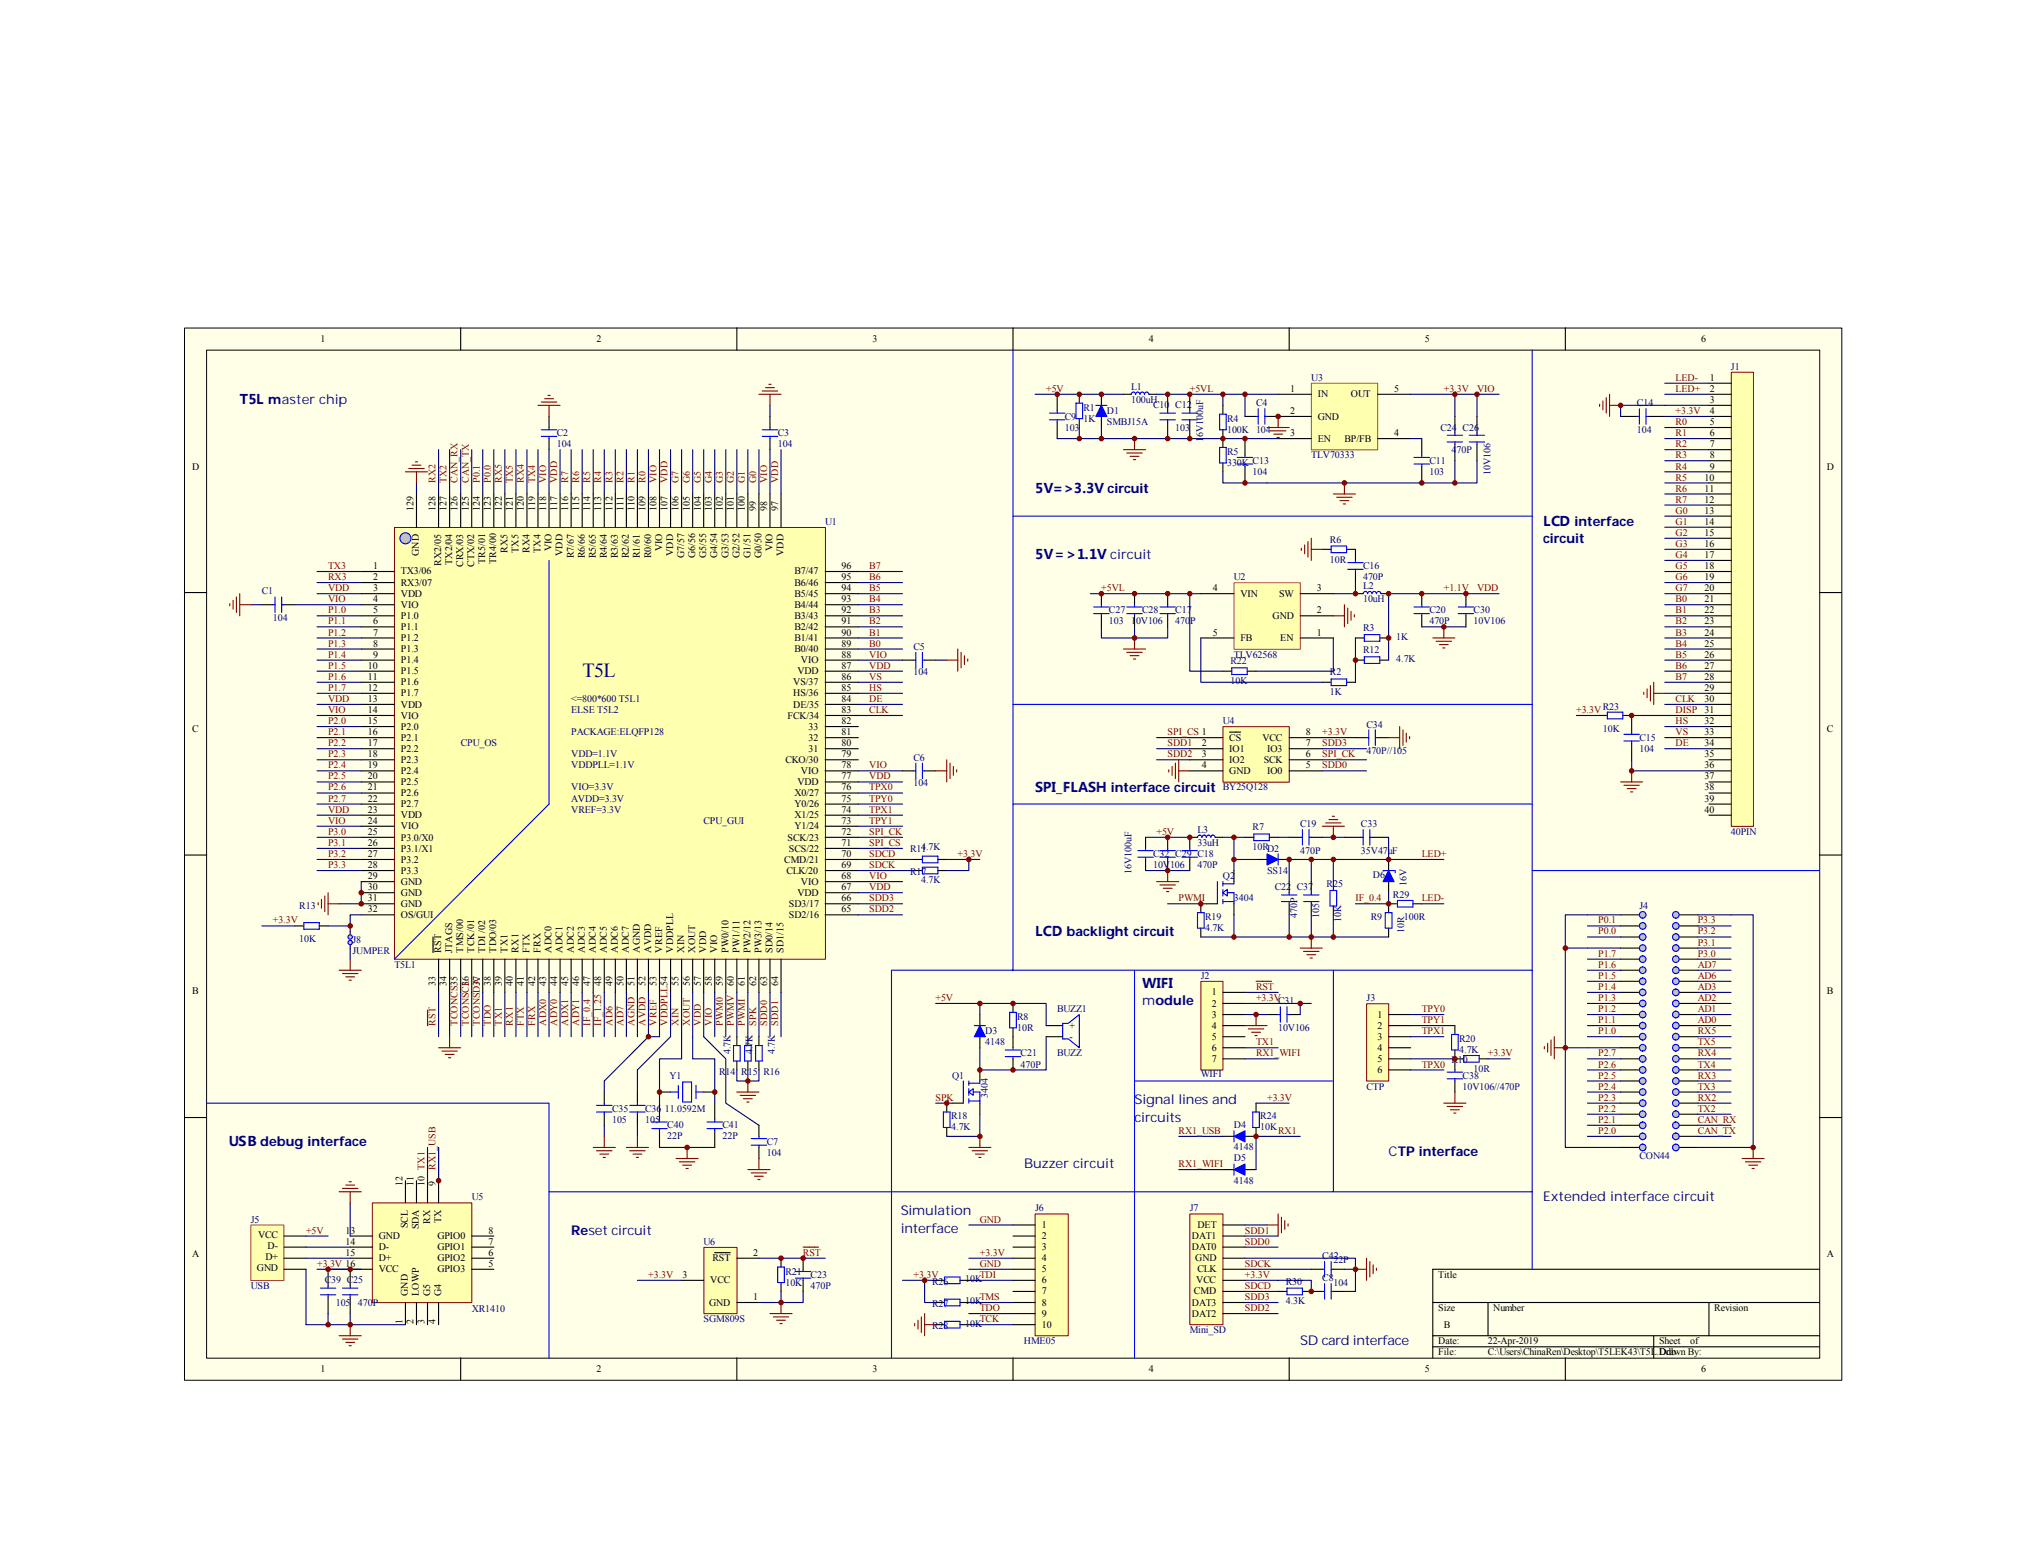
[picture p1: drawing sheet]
<svg xmlns="http://www.w3.org/2000/svg" width="279mm" height="216mm" viewBox="0 0 279 216" stroke-linecap="round" stroke-linejoin="round" font-family="sans-serif">
<defs><g id="words">
<text font-size="2.8" fill="#000080" x="80.3" y="93.4">T5L</text>
<g font-size="1.9" fill="#000080">
<text x="33.1" y="55.7">T5L master chip</text>
<text x="142.7" y="67.9">5V=&gt;3.3V circuit</text>
<text x="142.7" y="77.1">5V＝&gt;1.1V circuit</text>
<text x="212.8" y="72.5">LCD interface</text>
<text x="212.8" y="75">circuit</text>
<text x="142.7" y="109.2">SPI_FLASH interface circuit</text>
<text x="142.7" y="129.1">LCD backlight circuit</text>
<text x="157.5" y="136.2">WIFI</text>
<text x="157.5" y="138.6">module</text>
<text x="156.5" y="152.3">Signal lines and</text>
<text x="156.5" y="154.8">circuits</text>
<text x="31.5" y="158.1">USB debug interface</text>
<text x="141.2" y="161.2">Buzzer circuit</text>
<text x="191.5" y="159.4">CTP interface</text>
<text x="124.2" y="167.7">Simulation</text>
<text x="212.8" y="165.7">Extended interface circuit</text>
<text x="78.8" y="170.3">Reset circuit</text>
<text x="124.2" y="170.1">interface</text>
<text x="179.3" y="185.6">SD card interface</text>
</g>
<g font-size="1.4">
<text x="44.2" y="47.2">1</text>
<text x="82.2" y="47.2">2</text>
<text x="120.3" y="47.2">3</text>
<text x="158.4" y="47.2">4</text>
<text x="196.5" y="47.2">5</text>
<text x="234.6" y="47.2">6</text>
<text x="235.8" y="52.5">1</text>
<text x="177.9" y="54.1">1</text>
<text x="177.9" y="57.1">2</text>
<text x="181.7" y="54.8">IN</text>
<text x="181.7" y="57.9">GND</text>
<text x="186.3" y="54.8">OUT</text>
<text x="192.3" y="54.1">5</text>
<text x="235.8" y="54.1">2</text>
<text x="235.8" y="55.6">3</text>
<text x="235.8" y="57.1">4</text>
<text x="235.8" y="58.6">5</text>
<text x="26.5" y="64.8">D</text>
<text x="177.9" y="60.2">3</text>
<text x="181.7" y="60.9">EN</text>
<text x="185.4" y="60.9">BP/FB</text>
<text x="192.3" y="60.2">4</text>
<text x="235.8" y="60.2">6</text>
<text x="235.8" y="61.7">7</text>
<text x="235.8" y="63.2">8</text>
<text x="235.8" y="64.8">9</text>
<text x="251.9" y="64.8">D</text>
<text x="57" y="70.4" transform="rotate(-90 57 70.4)">129</text>
<text x="60.1" y="70.4" transform="rotate(-90 60.1 70.4)">128</text>
<text x="61.6" y="70.4" transform="rotate(-90 61.6 70.4)">127</text>
<text x="63.1" y="70.4" transform="rotate(-90 63.1 70.4)">126</text>
<text x="64.6" y="70.4" transform="rotate(-90 64.6 70.4)">125</text>
<text x="66.2" y="70.4" transform="rotate(-90 66.2 70.4)">124</text>
<text x="67.7" y="70.4" transform="rotate(-90 67.7 70.4)">123</text>
<text x="69.2" y="70.4" transform="rotate(-90 69.2 70.4)">122</text>
<text x="70.7" y="70.4" transform="rotate(-90 70.7 70.4)">121</text>
<text x="72.3" y="70.4" transform="rotate(-90 72.3 70.4)">120</text>
<text x="73.8" y="70.4" transform="rotate(-90 73.8 70.4)">119</text>
<text x="75.3" y="70.4" transform="rotate(-90 75.3 70.4)">118</text>
<text x="76.8" y="70.4" transform="rotate(-90 76.8 70.4)">117</text>
<text x="78.4" y="70.4" transform="rotate(-90 78.4 70.4)">116</text>
<text x="79.9" y="70.4" transform="rotate(-90 79.9 70.4)">115</text>
<text x="81.4" y="70.4" transform="rotate(-90 81.4 70.4)">114</text>
<text x="82.9" y="70.4" transform="rotate(-90 82.9 70.4)">113</text>
<text x="84.4" y="70.4" transform="rotate(-90 84.4 70.4)">112</text>
<text x="86" y="70.4" transform="rotate(-90 86 70.4)">111</text>
<text x="87.5" y="70.4" transform="rotate(-90 87.5 70.4)">110</text>
<text x="89" y="70.4" transform="rotate(-90 89 70.4)">109</text>
<text x="90.5" y="70.4" transform="rotate(-90 90.5 70.4)">108</text>
<text x="92.1" y="70.4" transform="rotate(-90 92.1 70.4)">107</text>
<text x="93.6" y="70.4" transform="rotate(-90 93.6 70.4)">106</text>
<text x="95.1" y="70.4" transform="rotate(-90 95.1 70.4)">105</text>
<text x="96.6" y="70.4" transform="rotate(-90 96.6 70.4)">104</text>
<text x="98.2" y="70.4" transform="rotate(-90 98.2 70.4)">103</text>
<text x="99.7" y="70.4" transform="rotate(-90 99.7 70.4)">102</text>
<text x="101.2" y="70.4" transform="rotate(-90 101.2 70.4)">101</text>
<text x="102.7" y="70.4" transform="rotate(-90 102.7 70.4)">100</text>
<text x="104.3" y="70.4" transform="rotate(-90 104.3 70.4)">99</text>
<text x="105.8" y="70.4" transform="rotate(-90 105.8 70.4)">98</text>
<text x="107.3" y="70.4" transform="rotate(-90 107.3 70.4)">97</text>
<text x="235.1" y="66.3">10</text>
<text x="235.1" y="67.8">11</text>
<text x="235.1" y="69.3">12</text>
<text x="235.1" y="70.9">13</text>
<text x="57.8" y="76.7" transform="rotate(-90 57.8 76.7)">GND</text>
<text x="62.4" y="77.9" transform="rotate(-90 62.4 77.9)">TX2/04</text>
<text x="66.9" y="77.8" transform="rotate(-90 66.9 77.8)">TR5/01</text>
<text x="68.4" y="77.8" transform="rotate(-90 68.4 77.8)">TR4/00</text>
<text x="70" y="76.2" transform="rotate(-90 70 76.2)">RX5</text>
<text x="71.5" y="76.2" transform="rotate(-90 71.5 76.2)">TX5</text>
<text x="73" y="76.2" transform="rotate(-90 73 76.2)">RX4</text>
<text x="74.5" y="76.2" transform="rotate(-90 74.5 76.2)">TX4</text>
<text x="76.1" y="76.1" transform="rotate(-90 76.1 76.1)">VIO</text>
<text x="77.6" y="76.7" transform="rotate(-90 77.6 76.7)">VDD</text>
<text x="79.1" y="77" transform="rotate(-90 79.1 77)">R7/67</text>
<text x="80.6" y="77" transform="rotate(-90 80.6 77)">R6/66</text>
<text x="82.2" y="77" transform="rotate(-90 82.2 77)">R5/65</text>
<text x="83.7" y="77" transform="rotate(-90 83.7 77)">R4/64</text>
<text x="85.2" y="77" transform="rotate(-90 85.2 77)">R3/63</text>
<text x="86.7" y="77" transform="rotate(-90 86.7 77)">R2/62</text>
<text x="88.3" y="77" transform="rotate(-90 88.3 77)">R1/61</text>
<text x="89.8" y="77" transform="rotate(-90 89.8 77)">R0/60</text>
<text x="91.3" y="76.1" transform="rotate(-90 91.3 76.1)">VIO</text>
<text x="92.8" y="76.7" transform="rotate(-90 92.8 76.7)">VDD</text>
<text x="94.4" y="77" transform="rotate(-90 94.4 77)">G7/57</text>
<text x="95.9" y="77" transform="rotate(-90 95.9 77)">G6/56</text>
<text x="97.4" y="77" transform="rotate(-90 97.4 77)">G5/55</text>
<text x="98.9" y="77" transform="rotate(-90 98.9 77)">G4/54</text>
<text x="100.4" y="77" transform="rotate(-90 100.4 77)">G3/53</text>
<text x="102" y="77" transform="rotate(-90 102 77)">G2/52</text>
<text x="103.5" y="77" transform="rotate(-90 103.5 77)">G1/51</text>
<text x="105" y="77" transform="rotate(-90 105 77)">G0/50</text>
<text x="106.5" y="76.1" transform="rotate(-90 106.5 76.1)">VIO</text>
<text x="108.1" y="76.7" transform="rotate(-90 108.1 76.7)">VDD</text>
<text x="235.1" y="72.4">14</text>
<text x="235.1" y="73.9">15</text>
<text x="235.1" y="75.4">16</text>
<text x="235.1" y="77">17</text>
<text x="51.5" y="78.5">1</text>
<text x="51.5" y="80">2</text>
<text x="51.5" y="81.6">3</text>
<text x="51.5" y="83.1">4</text>
<text x="55.3" y="79.3">TX3/06</text>
<text x="55.3" y="80.8">RX3/07</text>
<text x="55.3" y="82.3">VDD</text>
<text x="55.3" y="83.9">VIO</text>
<text x="60.8" y="78.1" transform="rotate(-90 60.8 78.1)">RX2/05</text>
<text x="63.9" y="78.2" transform="rotate(-90 63.9 78.2)">CRX/03</text>
<text x="65.4" y="78.2" transform="rotate(-90 65.4 78.2)">CTX/02</text>
<text x="109.5" y="83.9">B4/44</text>
<text x="109.5" y="82.3">B5/45</text>
<text x="109.5" y="80.8">B6/46</text>
<text x="109.5" y="79.3">B7/47</text>
<text x="116.1" y="83.1">93</text>
<text x="116.1" y="81.6">94</text>
<text x="116.1" y="80">95</text>
<text x="116.1" y="78.5">96</text>
<text x="167.2" y="81.6">4</text>
<text x="171.1" y="82.3">VIN</text>
<text x="176.4" y="82.3">SW</text>
<text x="181.6" y="81.6">3</text>
<text x="235.1" y="78.5">18</text>
<text x="235.1" y="80">19</text>
<text x="235.1" y="81.6">20</text>
<text x="235.1" y="83.1">21</text>
<text x="51.5" y="84.6">5</text>
<text x="51.5" y="86.2">6</text>
<text x="51.5" y="87.7">7</text>
<text x="51.5" y="89.2">8</text>
<text x="55.3" y="85.4">P1.0</text>
<text x="55.3" y="86.9">P1.1</text>
<text x="55.3" y="88.4">P1.2</text>
<text x="55.3" y="90">P1.3</text>
<text x="109.5" y="90">B0/40</text>
<text x="109.5" y="88.4">B1/41</text>
<text x="109.5" y="86.9">B2/42</text>
<text x="109.5" y="85.4">B3/43</text>
<text x="116.1" y="89.2">89</text>
<text x="116.1" y="87.7">90</text>
<text x="116.1" y="86.2">91</text>
<text x="116.1" y="84.6">92</text>
<text x="167.2" y="87.7">5</text>
<text x="171.1" y="88.4">FB</text>
<text x="175.5" y="85.4">GND</text>
<text x="176.6" y="88.4">EN</text>
<text x="181.6" y="87.7">1</text>
<text x="181.6" y="84.6">2</text>
<text x="235.1" y="84.6">22</text>
<text x="235.1" y="86.2">23</text>
<text x="235.1" y="87.7">24</text>
<text x="235.1" y="89.2">25</text>
<text x="50.7" y="92.2">10</text>
<text x="50.7" y="93.8">11</text>
<text x="50.7" y="95.3">12</text>
<text x="51.5" y="90.7">9</text>
<text x="55.3" y="91.5">P1.4</text>
<text x="55.3" y="93">P1.5</text>
<text x="55.3" y="94.5">P1.6</text>
<text x="109.4" y="94.5">VS/37</text>
<text x="110" y="93">VDD</text>
<text x="110.4" y="91.5">VIO</text>
<text x="116.1" y="95.3">85</text>
<text x="116.1" y="93.8">86</text>
<text x="116.1" y="92.2">87</text>
<text x="116.1" y="90.7">88</text>
<text x="235.1" y="90.7">26</text>
<text x="235.1" y="92.2">27</text>
<text x="235.1" y="93.8">28</text>
<text x="235.1" y="95.3">29</text>
<text x="26.5" y="101">C</text>
<text x="50.7" y="96.8">13</text>
<text x="50.7" y="98.4">14</text>
<text x="50.7" y="99.9">15</text>
<text x="50.7" y="101.4">16</text>
<text x="55.3" y="96.1">P1.7</text>
<text x="55.3" y="97.6">VDD</text>
<text x="55.3" y="99.1">VIO</text>
<text x="55.3" y="100.7">P2.0</text>
<text x="108.6" y="99.1">FCK/34</text>
<text x="109.4" y="97.6">DE/35</text>
<text x="109.4" y="96.1">HS/36</text>
<text x="111.5" y="100.7">33</text>
<text x="116.1" y="101.4">81</text>
<text x="116.1" y="99.9">82</text>
<text x="116.1" y="98.4">83</text>
<text x="116.1" y="96.8">84</text>
<text x="180.1" y="101.4">8</text>
<text x="235.1" y="96.8">30</text>
<text x="235.1" y="98.4">31</text>
<text x="235.1" y="99.9">32</text>
<text x="235.1" y="101.4">33</text>
<text x="251.9" y="101">C</text>
<text x="50.7" y="103">17</text>
<text x="50.7" y="104.5">18</text>
<text x="50.7" y="106">19</text>
<text x="50.7" y="107.5">20</text>
<text x="55.3" y="102.2">P2.1</text>
<text x="55.3" y="103.7">P2.2</text>
<text x="55.3" y="105.2">P2.3</text>
<text x="55.3" y="106.8">P2.4</text>
<text x="108.3" y="105.2">CKO/30</text>
<text x="110.4" y="106.8">VIO</text>
<text x="111.5" y="103.7">31</text>
<text x="111.5" y="102.2">32</text>
<text x="116.1" y="107.5">77</text>
<text x="116.1" y="106">78</text>
<text x="116.1" y="104.5">79</text>
<text x="116.1" y="103">80</text>
<text x="165.7" y="103">2</text>
<text x="165.7" y="104.5">3</text>
<text x="165.7" y="106">4</text>
<text x="169.5" y="102.2">CS</text>
<text x="169.5" y="103.7">IO1</text>
<text x="169.5" y="105.2">IO2</text>
<text x="169.5" y="106.8">GND</text>
<text x="174.1" y="102.2">VCC</text>
<text x="174.3" y="105.2">SCK</text>
<text x="174.7" y="106.8">IO0</text>
<text x="174.7" y="103.7">IO3</text>
<text x="180.1" y="106">5</text>
<text x="180.1" y="104.5">6</text>
<text x="180.1" y="103">7</text>
<text x="235.1" y="103">34</text>
<text x="235.1" y="104.5">35</text>
<text x="235.1" y="106">36</text>
<text x="235.1" y="107.5">37</text>
<text x="50.7" y="109.1">21</text>
<text x="50.7" y="110.6">22</text>
<text x="50.7" y="112.1">23</text>
<text x="50.7" y="113.7">24</text>
<text x="55.3" y="108.3">P2.5</text>
<text x="55.3" y="109.8">P2.6</text>
<text x="55.3" y="111.3">P2.7</text>
<text x="55.3" y="112.9">VDD</text>
<text x="109.5" y="112.9">X1/25</text>
<text x="109.5" y="111.3">Y0/26</text>
<text x="109.5" y="109.8">X0/27</text>
<text x="110" y="108.3">VDD</text>
<text x="116.1" y="113.7">73</text>
<text x="116.1" y="112.1">74</text>
<text x="116.1" y="110.6">75</text>
<text x="116.1" y="109.1">76</text>
<text x="235.1" y="109.1">38</text>
<text x="235.1" y="110.6">39</text>
<text x="235.1" y="112.1">40</text>
<text x="50.7" y="115.2">25</text>
<text x="50.7" y="116.7">26</text>
<text x="50.7" y="118.2">27</text>
<text x="50.7" y="119.8">28</text>
<text x="55.3" y="114.4">VIO</text>
<text x="55.3" y="116">P3.0/X0</text>
<text x="55.3" y="117.5">P3.1/X1</text>
<text x="55.3" y="119">P3.2</text>
<text x="108.2" y="119">CMD/21</text>
<text x="108.6" y="116">SCK/23</text>
<text x="108.8" y="117.5">SCS/22</text>
<text x="109.5" y="114.4">Y1/24</text>
<text x="116.1" y="119.8">69</text>
<text x="116.1" y="118.2">70</text>
<text x="116.1" y="116.7">71</text>
<text x="116.1" y="115.2">72</text>
<text x="50.7" y="121.3">29</text>
<text x="50.7" y="122.8">30</text>
<text x="50.7" y="124.3">31</text>
<text x="50.7" y="125.9">32</text>
<text x="55.3" y="120.5">P3.3</text>
<text x="55.3" y="122">GND</text>
<text x="55.3" y="123.6">GND</text>
<text x="55.3" y="125.1">GND</text>
<text x="108.4" y="120.5">CLK/20</text>
<text x="108.8" y="125.1">SD3/17</text>
<text x="110" y="123.6">VDD</text>
<text x="110.4" y="122">VIO</text>
<text x="116.1" y="125.9">65</text>
<text x="116.1" y="124.3">66</text>
<text x="116.1" y="122.8">67</text>
<text x="116.1" y="121.3">68</text>
<text x="55.3" y="126.6">OS/GUI</text>
<text x="60.8" y="131.4" transform="rotate(-90 60.8 131.4)">RST</text>
<text x="62.4" y="131.4" transform="rotate(-90 62.4 131.4)">JTAGS</text>
<text x="63.9" y="131.4" transform="rotate(-90 63.9 131.4)">TMS/00</text>
<text x="65.4" y="131.4" transform="rotate(-90 65.4 131.4)">TCK/01</text>
<text x="66.9" y="131.4" transform="rotate(-90 66.9 131.4)">TDI /02</text>
<text x="68.4" y="131.4" transform="rotate(-90 68.4 131.4)">TDO/03</text>
<text x="70" y="131.4" transform="rotate(-90 70 131.4)">TX1</text>
<text x="71.5" y="131.4" transform="rotate(-90 71.5 131.4)">RX1</text>
<text x="73" y="131.4" transform="rotate(-90 73 131.4)">FTX</text>
<text x="74.5" y="131.4" transform="rotate(-90 74.5 131.4)">FRX</text>
<text x="76.1" y="131.4" transform="rotate(-90 76.1 131.4)">ADC0</text>
<text x="77.6" y="131.4" transform="rotate(-90 77.6 131.4)">ADC1</text>
<text x="79.1" y="131.4" transform="rotate(-90 79.1 131.4)">ADC2</text>
<text x="80.6" y="131.4" transform="rotate(-90 80.6 131.4)">ADC3</text>
<text x="82.2" y="131.4" transform="rotate(-90 82.2 131.4)">ADC4</text>
<text x="83.7" y="131.4" transform="rotate(-90 83.7 131.4)">ADC5</text>
<text x="85.2" y="131.4" transform="rotate(-90 85.2 131.4)">ADC6</text>
<text x="86.7" y="131.4" transform="rotate(-90 86.7 131.4)">ADC7</text>
<text x="88.3" y="131.4" transform="rotate(-90 88.3 131.4)">AGND</text>
<text x="89.8" y="131.4" transform="rotate(-90 89.8 131.4)">AVDD</text>
<text x="91.3" y="131.4" transform="rotate(-90 91.3 131.4)">VREF</text>
<text x="92.8" y="131.4" transform="rotate(-90 92.8 131.4)">VDDPLL</text>
<text x="94.4" y="131.4" transform="rotate(-90 94.4 131.4)">XIN</text>
<text x="95.9" y="131.4" transform="rotate(-90 95.9 131.4)">XOUT</text>
<text x="97.4" y="131.4" transform="rotate(-90 97.4 131.4)">VDD</text>
<text x="98.9" y="131.4" transform="rotate(-90 98.9 131.4)">VIO</text>
<text x="100.4" y="131.4" transform="rotate(-90 100.4 131.4)">PW0/10</text>
<text x="102" y="131.4" transform="rotate(-90 102 131.4)">PW1/11</text>
<text x="103.5" y="131.4" transform="rotate(-90 103.5 131.4)">PW2/12</text>
<text x="105" y="131.4" transform="rotate(-90 105 131.4)">PW3/13</text>
<text x="106.5" y="131.4" transform="rotate(-90 106.5 131.4)">SD0/14</text>
<text x="108.1" y="131.4" transform="rotate(-90 108.1 131.4)">SD1/15</text>
<text x="108.8" y="126.6">SD2/16</text>
<text x="26.5" y="137.2">B</text>
<text x="60.1" y="136" transform="rotate(-90 60.1 136)">33</text>
<text x="61.6" y="136" transform="rotate(-90 61.6 136)">34</text>
<text x="64.6" y="136" transform="rotate(-90 64.6 136)">36</text>
<text x="66.2" y="136" transform="rotate(-90 66.2 136)">37</text>
<text x="67.7" y="136" transform="rotate(-90 67.7 136)">38</text>
<text x="69.2" y="136" transform="rotate(-90 69.2 136)">39</text>
<text x="70.7" y="136" transform="rotate(-90 70.7 136)">40</text>
<text x="72.3" y="136" transform="rotate(-90 72.3 136)">41</text>
<text x="73.8" y="136" transform="rotate(-90 73.8 136)">42</text>
<text x="75.3" y="136" transform="rotate(-90 75.3 136)">43</text>
<text x="76.8" y="136" transform="rotate(-90 76.8 136)">44</text>
<text x="78.4" y="136" transform="rotate(-90 78.4 136)">45</text>
<text x="79.9" y="136" transform="rotate(-90 79.9 136)">46</text>
<text x="81.4" y="136" transform="rotate(-90 81.4 136)">47</text>
<text x="82.9" y="136" transform="rotate(-90 82.9 136)">48</text>
<text x="84.4" y="136" transform="rotate(-90 84.4 136)">49</text>
<text x="86" y="136" transform="rotate(-90 86 136)">50</text>
<text x="87.5" y="136" transform="rotate(-90 87.5 136)">51</text>
<text x="89" y="136" transform="rotate(-90 89 136)">52</text>
<text x="90.5" y="136" transform="rotate(-90 90.5 136)">53</text>
<text x="93.6" y="136" transform="rotate(-90 93.6 136)">55</text>
<text x="95.1" y="136" transform="rotate(-90 95.1 136)">56</text>
<text x="96.6" y="136" transform="rotate(-90 96.6 136)">57</text>
<text x="98.2" y="136" transform="rotate(-90 98.2 136)">58</text>
<text x="99.7" y="136" transform="rotate(-90 99.7 136)">59</text>
<text x="101.2" y="136" transform="rotate(-90 101.2 136)">60</text>
<text x="102.7" y="136" transform="rotate(-90 102.7 136)">61</text>
<text x="104.3" y="136" transform="rotate(-90 104.3 136)">62</text>
<text x="105.8" y="136" transform="rotate(-90 105.8 136)">63</text>
<text x="107.3" y="136" transform="rotate(-90 107.3 136)">64</text>
<text x="167.1" y="137.3">1</text>
<text x="251.9" y="137.2">B</text>
<text x="147.5" y="141.9">+</text>
<text x="147.5" y="143.4">-</text>
<text x="167.1" y="138.9">2</text>
<text x="167.1" y="140.4">3</text>
<text x="167.1" y="141.9">4</text>
<text x="167.1" y="143.4">5</text>
<text x="190" y="140.4">1</text>
<text x="190" y="141.9">2</text>
<text x="190" y="143.4">3</text>
<text x="167.1" y="145">6</text>
<text x="167.1" y="146.5">7</text>
<text x="190" y="145">4</text>
<text x="190" y="146.5">5</text>
<text x="190" y="148">6</text>
<text x="55.5" y="163.7" transform="rotate(-90 55.5 163.7)">12</text>
<text x="57" y="163.7" transform="rotate(-90 57 163.7)">11</text>
<text x="58.5" y="163.7" transform="rotate(-90 58.5 163.7)">10 TX1</text>
<text x="60.1" y="163.7" transform="rotate(-90 60.1 163.7)">9</text>
<text x="26.5" y="173.4">A</text>
<text x="35.6" y="170.8">VCC</text>
<text x="36.6" y="173.8">D+</text>
<text x="36.9" y="172.3">D-</text>
<text x="47.7" y="170.2">13</text>
<text x="47.7" y="171.7">14</text>
<text x="47.7" y="173.2">15</text>
<text x="52.2" y="170.9">GND</text>
<text x="52.2" y="172.5">D-</text>
<text x="52.2" y="174">D+</text>
<text x="56.3" y="169.5" transform="rotate(-90 56.3 169.5)">SCL</text>
<text x="57.8" y="169.6" transform="rotate(-90 57.8 169.6)">SDA</text>
<text x="59.3" y="168.8" transform="rotate(-90 59.3 168.8)">RX</text>
<text x="60.3" y="174">GPIO2</text>
<text x="60.3" y="172.5">GPIO1</text>
<text x="60.3" y="170.9">GPIO0</text>
<text x="60.8" y="168.7" transform="rotate(-90 60.8 168.7)">TX</text>
<text x="67.3" y="170.2">8</text>
<text x="67.3" y="171.7">7</text>
<text x="67.3" y="173.2">6</text>
<text x="98.2" y="174">RST</text>
<text x="103.9" y="173.2">2</text>
<text x="143.7" y="169.4">1</text>
<text x="143.7" y="170.9">2</text>
<text x="143.7" y="172.5">3</text>
<text x="143.7" y="174">4</text>
<text x="164.4" y="172.5">DAT0</text>
<text x="164.4" y="170.9">DAT1</text>
<text x="164.8" y="174">GND</text>
<text x="165.1" y="169.4">DET</text>
<text x="251.9" y="173.4">A</text>
<text x="35.4" y="175.4">GND</text>
<text x="52.2" y="175.5">VCC</text>
<text x="56.3" y="178.8" transform="rotate(-90 56.3 178.8)">GND</text>
<text x="57.8" y="178.8" transform="rotate(-90 57.8 178.8)">LOWP</text>
<text x="59.3" y="178.8" transform="rotate(-90 59.3 178.8)">G5</text>
<text x="60.3" y="175.5">GPIO3</text>
<text x="60.8" y="178.8" transform="rotate(-90 60.8 178.8)">G4</text>
<text x="67.3" y="174.8">5</text>
<text x="94.1" y="176.3">3</text>
<text x="98" y="177">VCC</text>
<text x="103.9" y="179.4">1</text>
<text x="143.7" y="175.5">5</text>
<text x="143.7" y="177">6</text>
<text x="143.7" y="178.6">7</text>
<text x="164.7" y="178.6">CMD</text>
<text x="165" y="177">VCC</text>
<text x="165.1" y="175.5">CLK</text>
<text x="198.4" y="176.3">Title</text>
<text x="55.5" y="182.6" transform="rotate(-90 55.5 182.6)">1</text>
<text x="57" y="182.6" transform="rotate(-90 57 182.6)">2</text>
<text x="58.5" y="182.6" transform="rotate(-90 58.5 182.6)">3</text>
<text x="60.1" y="182.6" transform="rotate(-90 60.1 182.6)">4</text>
<text x="97.8" y="180.1">GND</text>
<text x="143.7" y="180.1">8</text>
<text x="143.7" y="181.7">9</text>
<text x="143.7" y="183.2">10</text>
<text x="164.4" y="181.7">DAT2</text>
<text x="164.4" y="180.1">DAT3</text>
<text x="198.4" y="180.9">Size</text>
<text x="198.4" y="185.5">Date:</text>
<text x="199.1" y="183.2">B</text>
<text x="205.2" y="185.5">22-Apr-2019</text>
<text x="205.9" y="180.9">Number</text>
<text x="228.8" y="185.5">Sheet</text>
<text x="233.1" y="185.5">of</text>
<text x="236.4" y="180.9">Revision</text>
<text x="44.2" y="189.3">1</text>
<text x="82.2" y="189.3">2</text>
<text x="120.3" y="189.3">3</text>
<text x="158.4" y="189.3">4</text>
<text x="196.5" y="189.3">5</text>
<text x="198.4" y="187">File:</text>
<text x="205.2" y="187">C:\Users\ChinaRen\Desktop\T5LEK43\T5L.Ddb</text>
<text x="229.8" y="187">rawn By:</text>
<text x="234.6" y="189.3">6</text>
</g>
<g font-size="1.4" fill="#000080">
<text x="156" y="53.8">L1</text>
<text x="180.8" y="52.5">U3</text>
<text x="238.7" y="51">J1</text>
<text x="146.8" y="57.9">C9</text>
<text x="146.8" y="59.4">103</text>
<text x="149.4" y="56.6">R1</text>
<text x="149.4" y="58.2">1K</text>
<text x="152.6" y="57.1">D1</text>
<text x="152.6" y="58.6">SMBJ15A</text>
<text x="156" y="55.6">100uH</text>
<text x="159" y="56.3">C10</text>
<text x="162.1" y="59.4">103</text>
<text x="162.1" y="56.3">C12</text>
<text x="169.2" y="58.2">R4</text>
<text x="169.2" y="59.7">100K 104</text>
<text x="173.2" y="56.1">C4</text>
<text x="198.7" y="59.4">C24</text>
<text x="201.7" y="59.4">C26</text>
<text x="225.7" y="56.1">C14</text>
<text x="225.7" y="59.7">104</text>
<text x="76.8" y="60.2">C2</text>
<text x="76.8" y="61.7">104</text>
<text x="107.3" y="60.2">C3</text>
<text x="107.3" y="61.7">104</text>
<text x="165.9" y="61" transform="rotate(-90 165.9 61)">16V100uF</text>
<text x="169.2" y="62.8">R5</text>
<text x="169.2" y="64.3">330K C13</text>
<text x="172.7" y="65.5">104</text>
<text x="180.8" y="63.2">TLV70333</text>
<text x="197.1" y="64">C11</text>
<text x="197.1" y="65.5">103</text>
<text x="200.2" y="62.4">470P</text>
<text x="205.6" y="65.5" transform="rotate(-90 205.6 65.5)">10V106</text>
<text x="113.8" y="72.4">U1</text>
<text x="183.4" y="74.8">R6</text>
<text x="183.4" y="77.6">10R</text>
<text x="36.1" y="82">C1</text>
<text x="170.2" y="80">U2</text>
<text x="188" y="78.5">C16</text>
<text x="188" y="80">470P</text>
<text x="188" y="81.2">L2</text>
<text x="188" y="83.1">10uH</text>
<text x="37.6" y="85.7">104</text>
<text x="126" y="89.7">C5</text>
<text x="152.9" y="84.6">C27</text>
<text x="152.9" y="86.2">103</text>
<text x="156" y="86.2">10V106</text>
<text x="157.5" y="84.6">C28</text>
<text x="162.1" y="84.6">C17</text>
<text x="162.1" y="86.2">470P</text>
<text x="188" y="87">R3</text>
<text x="192.6" y="88.3">1K</text>
<text x="197.1" y="84.6">C20</text>
<text x="197.1" y="86.2">470P</text>
<text x="203.2" y="84.6">C30</text>
<text x="203.2" y="86.2">10V106</text>
<text x="126" y="93.2">104</text>
<text x="169.7" y="91.7">R22</text>
<text x="169.7" y="94.4">10K</text>
<text x="170.2" y="90.7">TLV62568</text>
<text x="183.4" y="93.2">R2</text>
<text x="183.4" y="95.9">1K</text>
<text x="188" y="90.1">R12</text>
<text x="192.6" y="91.4">4.7K</text>
<text x="78.8" y="96.8">&lt;=800*600 T5L1</text>
<text x="78.8" y="98.4">ELSE T5L2</text>
<text x="78.8" y="101.4">PACKAGE:ELQFP128</text>
<text x="168.6" y="99.9">U4</text>
<text x="188.5" y="100.4">C34</text>
<text x="221" y="97.9">R23</text>
<text x="221" y="101">10K</text>
<text x="63.5" y="103">CPU_OS</text>
<text x="78.8" y="104.5">VDD=1.1V</text>
<text x="78.8" y="106">VDDPLL=1.1V</text>
<text x="126" y="104.9">C6</text>
<text x="188.5" y="104">470P//105</text>
<text x="226.1" y="102.2">C15</text>
<text x="226.1" y="103.7">104</text>
<text x="78.8" y="109.1">VIO=3.3V</text>
<text x="78.8" y="110.6">AVDD=3.3V</text>
<text x="78.8" y="112.1">VREF=3.3V</text>
<text x="97" y="113.7">CPU_GUI</text>
<text x="126" y="108.5">104</text>
<text x="168.6" y="109.1">BY25Q128</text>
<text x="125.5" y="117.6">R11</text>
<text x="127" y="117.3">4.7K</text>
<text x="159" y="118.2">C32 C29 C18</text>
<text x="159" y="119.8">10V106</text>
<text x="165.1" y="114.9">L3</text>
<text x="165.1" y="116.7">33uH</text>
<text x="165.1" y="119.8">470P</text>
<text x="172.7" y="114.6">R7</text>
<text x="172.7" y="117.3">10RD2</text>
<text x="179.3" y="114.1">C19</text>
<text x="179.3" y="117.8">470P</text>
<text x="187.7" y="114.1">C33</text>
<text x="187.7" y="117.8">35V47uF</text>
<text x="238.7" y="115.2">40PIN</text>
<text x="41.3" y="125.4">R13</text>
<text x="125.5" y="120.7">R17</text>
<text x="127" y="121.9">4.7K</text>
<text x="156" y="120.6" transform="rotate(-90 156 120.6)">16V100uF</text>
<text x="168.6" y="121.3">Q2</text>
<text x="170.2" y="124.3">3404</text>
<text x="174.7" y="120.5">SS14</text>
<text x="175.8" y="122.8">C22 C37</text>
<text x="182.9" y="122.3">R25</text>
<text x="189.3" y="121.1">D6</text>
<text x="192.1" y="123.9">R29</text>
<text x="194" y="122.3" transform="rotate(-90 194 122.3)">16V</text>
<text x="226.1" y="125.4">J4</text>
<text x="41.3" y="130">10K</text>
<text x="48.6" y="130.1">J8</text>
<text x="48.6" y="131.7">JUMPER</text>
<text x="166.2" y="127">R19</text>
<text x="166.2" y="128.5">4.7K</text>
<text x="178.9" y="126.7" transform="rotate(-90 178.9 126.7)">470P</text>
<text x="181.9" y="126.7" transform="rotate(-90 181.9 126.7)">105</text>
<text x="185" y="127.1" transform="rotate(-90 185 127.1)">10K</text>
<text x="189" y="127">R9</text>
<text x="193.6" y="127">100R</text>
<text x="193.7" y="128.7" transform="rotate(-90 193.7 128.7)">10R</text>
<text x="54.4" y="133.5">T5L1</text>
<text x="165.6" y="135">J2</text>
<text x="135.9" y="142.7">D3</text>
<text x="140.3" y="140.7">R8</text>
<text x="140.3" y="142.2">10R</text>
<text x="145.8" y="139.6">BUZZ1</text>
<text x="176.3" y="138.6">C31</text>
<text x="176.3" y="142.2">10V106</text>
<text x="188.5" y="138.1">J3</text>
<text x="201.2" y="143.8">R20</text>
<text x="92.3" y="148.8">Y1</text>
<text x="99.2" y="148.3">R14 R15 R16</text>
<text x="100.7" y="145.5" transform="rotate(-90 100.7 145.5)">4.7K</text>
<text x="103.8" y="145.5" transform="rotate(-90 103.8 145.5)">4.7K</text>
<text x="106.8" y="145.5" transform="rotate(-90 106.8 145.5)">4.7K</text>
<text x="131.3" y="148.8">Q1</text>
<text x="135.9" y="144.2">4148</text>
<text x="140.7" y="145.7">C21</text>
<text x="140.7" y="147.3">470P</text>
<text x="145.8" y="145.7">BUZZ</text>
<text x="165.6" y="148.6">WIFI</text>
<text x="200.2" y="146.6">R10</text>
<text x="201.2" y="145.3">4.7K</text>
<text x="201.7" y="148.8">C38</text>
<text x="203.2" y="147.9">10R</text>
<text x="84.4" y="153.4">C35</text>
<text x="84.4" y="154.9">105</text>
<text x="89" y="153.4">C36</text>
<text x="89" y="154.9">105</text>
<text x="91.7" y="153.4">11.0592M</text>
<text x="92" y="155.7">C40</text>
<text x="99.6" y="155.7">C41</text>
<text x="131.2" y="154.4">R18</text>
<text x="131.2" y="156">4.7K</text>
<text x="136.2" y="151.4" transform="rotate(-90 136.2 151.4)">3404</text>
<text x="170.2" y="155.7">D4</text>
<text x="173.8" y="154.4">R24</text>
<text x="173.8" y="156">10K</text>
<text x="188.5" y="150.3">CTP</text>
<text x="201.7" y="150.3">10V106//470P</text>
<text x="92" y="157.2">22P</text>
<text x="99.6" y="157.2">22P</text>
<text x="105.7" y="157.9">C7</text>
<text x="105.7" y="159.5">104</text>
<text x="170.2" y="158.7">4148</text>
<text x="170.2" y="160.2">D5</text>
<text x="226.1" y="159.9">CON44</text>
<text x="65.1" y="165.6">U5</text>
<text x="142.7" y="167.1">J6</text>
<text x="164.1" y="167.1">J7</text>
<text x="170.2" y="163.3">4148</text>
<text x="34.6" y="168.7">J5</text>
<text x="97" y="171.7">U6</text>
<text x="182.4" y="173.7">C42</text>
<text x="34.6" y="177.8">USB</text>
<text x="44.8" y="177">C39 C25</text>
<text x="108.3" y="175.9">R21</text>
<text x="108.3" y="177.4">10K</text>
<text x="111.8" y="176.3">C23</text>
<text x="111.8" y="177.8">470P</text>
<text x="128.6" y="177.2">R26</text>
<text x="133.1" y="176.9">10K</text>
<text x="133.1" y="180">10K</text>
<text x="177.3" y="177.2">R30</text>
<text x="177.3" y="180">4.3K</text>
<text x="182.4" y="176.7">C8</text>
<text x="183.9" y="174.3">22P</text>
<text x="183.9" y="177.4">104</text>
<text x="46.3" y="180.1">105</text>
<text x="49.4" y="180.1">470P</text>
<text x="65.1" y="181">XR1410</text>
<text x="97" y="182.4">SGM809S</text>
<text x="128.6" y="180.3">R27</text>
<text x="128.6" y="183.3">R28</text>
<text x="133.1" y="183">10K</text>
<text x="141.2" y="185.5">HME05</text>
<text x="164.1" y="183.9">Mini_SD</text>
</g>
<g font-size="1.4" fill="#800000">
<text x="231.1" y="52.5">LED-</text>
<text x="144.3" y="54.1">+5V</text>
<text x="164.1" y="54.1">+5VL</text>
<text x="199.1" y="54.1">+3.3V</text>
<text x="203.7" y="54.1">VIO</text>
<text x="231.1" y="54.1">LED+</text>
<text x="231.1" y="57.1">+3.3V</text>
<text x="231.1" y="58.6">R0</text>
<text x="231.1" y="60.2">R1</text>
<text x="231.1" y="61.7">R2</text>
<text x="231.1" y="63.2">R3</text>
<text x="231.1" y="64.8">R4</text>
<text x="60.1" y="66.6" transform="rotate(-90 60.1 66.6)">RX2</text>
<text x="61.6" y="66.6" transform="rotate(-90 61.6 66.6)">TX2</text>
<text x="63.1" y="66.6" transform="rotate(-90 63.1 66.6)">CAN_RX</text>
<text x="64.6" y="66.6" transform="rotate(-90 64.6 66.6)">CAN_TX</text>
<text x="66.2" y="66.6" transform="rotate(-90 66.2 66.6)">P0.1</text>
<text x="67.7" y="66.6" transform="rotate(-90 67.7 66.6)">P0.0</text>
<text x="69.2" y="66.6" transform="rotate(-90 69.2 66.6)">RX5</text>
<text x="70.7" y="66.6" transform="rotate(-90 70.7 66.6)">TX5</text>
<text x="72.3" y="66.6" transform="rotate(-90 72.3 66.6)">RX4</text>
<text x="73.8" y="66.6" transform="rotate(-90 73.8 66.6)">TX4</text>
<text x="75.3" y="66.6" transform="rotate(-90 75.3 66.6)">VIO</text>
<text x="76.8" y="66.6" transform="rotate(-90 76.8 66.6)">VDD</text>
<text x="78.4" y="66.6" transform="rotate(-90 78.4 66.6)">R7</text>
<text x="79.9" y="66.6" transform="rotate(-90 79.9 66.6)">R6</text>
<text x="81.4" y="66.6" transform="rotate(-90 81.4 66.6)">R5</text>
<text x="82.9" y="66.6" transform="rotate(-90 82.9 66.6)">R4</text>
<text x="84.4" y="66.6" transform="rotate(-90 84.4 66.6)">R3</text>
<text x="86" y="66.6" transform="rotate(-90 86 66.6)">R2</text>
<text x="87.5" y="66.6" transform="rotate(-90 87.5 66.6)">R1</text>
<text x="89" y="66.6" transform="rotate(-90 89 66.6)">R0</text>
<text x="90.5" y="66.6" transform="rotate(-90 90.5 66.6)">VIO</text>
<text x="92.1" y="66.6" transform="rotate(-90 92.1 66.6)">VDD</text>
<text x="93.6" y="66.6" transform="rotate(-90 93.6 66.6)">G7</text>
<text x="95.1" y="66.6" transform="rotate(-90 95.1 66.6)">G6</text>
<text x="96.6" y="66.6" transform="rotate(-90 96.6 66.6)">G5</text>
<text x="98.2" y="66.6" transform="rotate(-90 98.2 66.6)">G4</text>
<text x="99.7" y="66.6" transform="rotate(-90 99.7 66.6)">G3</text>
<text x="101.2" y="66.6" transform="rotate(-90 101.2 66.6)">G2</text>
<text x="102.7" y="66.6" transform="rotate(-90 102.7 66.6)">G1</text>
<text x="104.3" y="66.6" transform="rotate(-90 104.3 66.6)">G0</text>
<text x="105.8" y="66.6" transform="rotate(-90 105.8 66.6)">VIO</text>
<text x="107.3" y="66.6" transform="rotate(-90 107.3 66.6)">VDD</text>
<text x="231.1" y="66.3">R5</text>
<text x="231.1" y="67.8">R6</text>
<text x="231.1" y="69.3">R7</text>
<text x="231.1" y="70.9">G0</text>
<text x="231.1" y="72.4">G1</text>
<text x="231.1" y="73.9">G2</text>
<text x="231.1" y="75.4">G3</text>
<text x="231.1" y="77">G4</text>
<text x="45.2" y="78.5">TX3</text>
<text x="45.2" y="80">RX3</text>
<text x="45.2" y="81.6">VDD</text>
<text x="45.2" y="83.1">VIO</text>
<text x="119.9" y="78.5">B7</text>
<text x="119.9" y="80">B6</text>
<text x="119.9" y="81.6">B5</text>
<text x="119.9" y="83.1">B4</text>
<text x="151.9" y="81.6">+5VL</text>
<text x="199.1" y="81.6">+1.1V</text>
<text x="203.7" y="81.6">VDD</text>
<text x="231.1" y="78.5">G5</text>
<text x="231.1" y="80">G6</text>
<text x="231.1" y="81.6">G7</text>
<text x="231.1" y="83.1">B0</text>
<text x="45.2" y="84.6">P1.0</text>
<text x="45.2" y="86.2">P1.1</text>
<text x="45.2" y="87.7">P1.2</text>
<text x="45.2" y="89.2">P1.3</text>
<text x="119.9" y="84.6">B3</text>
<text x="119.9" y="86.2">B2</text>
<text x="119.9" y="87.7">B1</text>
<text x="119.9" y="89.2">B0</text>
<text x="231.1" y="84.6">B1</text>
<text x="231.1" y="86.2">B2</text>
<text x="231.1" y="87.7">B3</text>
<text x="231.1" y="89.2">B4</text>
<text x="45.2" y="90.7">P1.4</text>
<text x="45.2" y="92.2">P1.5</text>
<text x="45.2" y="93.8">P1.6</text>
<text x="45.2" y="95.3">P1.7</text>
<text x="119.9" y="90.7">VIO</text>
<text x="119.9" y="92.2">VDD</text>
<text x="119.9" y="93.8">VS</text>
<text x="119.9" y="95.3">HS</text>
<text x="231.1" y="90.7">B5</text>
<text x="231.1" y="92.2">B6</text>
<text x="231.1" y="93.8">B7</text>
<text x="45.2" y="96.8">VDD</text>
<text x="45.2" y="98.4">VIO</text>
<text x="45.2" y="99.9">P2.0</text>
<text x="45.2" y="101.4">P2.1</text>
<text x="119.9" y="96.8">DE</text>
<text x="119.9" y="98.4">CLK</text>
<text x="161" y="101.4">SPI_CS 1</text>
<text x="182.4" y="101.4">+3.3V</text>
<text x="217.4" y="98.4">+3.3V</text>
<text x="231.1" y="96.8">CLK</text>
<text x="231.1" y="98.4">DISP</text>
<text x="231.1" y="99.9">HS</text>
<text x="231.1" y="101.4">VS</text>
<text x="45.2" y="103">P2.2</text>
<text x="45.2" y="104.5">P2.3</text>
<text x="45.2" y="106">P2.4</text>
<text x="45.2" y="107.5">P2.5</text>
<text x="119.9" y="106">VIO</text>
<text x="119.9" y="107.5">VDD</text>
<text x="161" y="103">SDD1</text>
<text x="161" y="104.5">SDD2</text>
<text x="182.4" y="103">SDD3</text>
<text x="182.4" y="104.5">SPI_CK</text>
<text x="182.4" y="106">SDD0</text>
<text x="231.1" y="103">DE</text>
<text x="45.2" y="109.1">P2.6</text>
<text x="45.2" y="110.6">P2.7</text>
<text x="45.2" y="112.1">VDD</text>
<text x="45.2" y="113.7">VIO</text>
<text x="119.9" y="109.1">TPX0</text>
<text x="119.9" y="110.6">TPY0</text>
<text x="119.9" y="112.1">TPX1</text>
<text x="119.9" y="113.7">TPY1</text>
<text x="45.2" y="115.2">P3.0</text>
<text x="45.2" y="116.7">P3.1</text>
<text x="45.2" y="118.2">P3.2</text>
<text x="45.2" y="119.8">P3.3</text>
<text x="119.9" y="115.2">SPI_CK</text>
<text x="119.9" y="116.7">SPI_CS</text>
<text x="119.9" y="118.2">SDCD</text>
<text x="119.9" y="119.8">SDCK</text>
<text x="132.1" y="118.2">+3.3V</text>
<text x="159.5" y="115.2">+5V</text>
<text x="196.1" y="118.2">LED+</text>
<text x="119.9" y="121.3">VIO</text>
<text x="119.9" y="122.8">VDD</text>
<text x="119.9" y="124.3">SDD3</text>
<text x="119.9" y="125.9">SDD2</text>
<text x="162.5" y="124.3">PWMI</text>
<text x="186.9" y="124.3">IF_0.4</text>
<text x="196.1" y="124.3">LED-</text>
<text x="37.6" y="127.4">+3.3V</text>
<text x="220.4" y="127.4">P0.1</text>
<text x="220.4" y="128.9">P0.0</text>
<text x="220.4" y="132">P1.7</text>
<text x="234.1" y="132">P3.0</text>
<text x="234.1" y="130.5">P3.1</text>
<text x="234.1" y="128.9">P3.2</text>
<text x="234.1" y="127.4">P3.3</text>
<text x="173.2" y="136.6">RST</text>
<text x="220.4" y="133.5">P1.6</text>
<text x="220.4" y="135">P1.5</text>
<text x="220.4" y="136.6">P1.4</text>
<text x="234.1" y="136.6">AD3</text>
<text x="234.1" y="135">AD6</text>
<text x="234.1" y="133.5">AD7</text>
<text x="60.1" y="141.5" transform="rotate(-90 60.1 141.5)">RST</text>
<text x="63.1" y="141.5" transform="rotate(-90 63.1 141.5)">TCONCS35</text>
<text x="64.6" y="141.5" transform="rotate(-90 64.6 141.5)">TCONSCL</text>
<text x="66.2" y="141.5" transform="rotate(-90 66.2 141.5)">TCONSDA</text>
<text x="67.7" y="141.5" transform="rotate(-90 67.7 141.5)">TDO</text>
<text x="69.2" y="141.5" transform="rotate(-90 69.2 141.5)">TX1</text>
<text x="70.7" y="141.5" transform="rotate(-90 70.7 141.5)">RX1</text>
<text x="72.3" y="141.5" transform="rotate(-90 72.3 141.5)">FTX</text>
<text x="73.8" y="141.5" transform="rotate(-90 73.8 141.5)">FRX</text>
<text x="75.3" y="141.5" transform="rotate(-90 75.3 141.5)">ADX0</text>
<text x="76.8" y="141.5" transform="rotate(-90 76.8 141.5)">ADY0</text>
<text x="78.4" y="141.5" transform="rotate(-90 78.4 141.5)">ADX1</text>
<text x="79.9" y="141.5" transform="rotate(-90 79.9 141.5)">ADY1</text>
<text x="81.4" y="141.5" transform="rotate(-90 81.4 141.5)">IF_0.4</text>
<text x="82.9" y="141.5" transform="rotate(-90 82.9 141.5)">IF_1.25</text>
<text x="84.4" y="141.5" transform="rotate(-90 84.4 141.5)">AD6</text>
<text x="86" y="141.5" transform="rotate(-90 86 141.5)">AD7</text>
<text x="87.5" y="141.5" transform="rotate(-90 87.5 141.5)">AGND</text>
<text x="89" y="141.5" transform="rotate(-90 89 141.5)">AVDD</text>
<text x="90.5" y="141.5" transform="rotate(-90 90.5 141.5)">VREF</text>
<text x="92.1" y="141.5" transform="rotate(-90 92.1 141.5)">VDDPLL54</text>
<text x="93.6" y="141.5" transform="rotate(-90 93.6 141.5)">XIN</text>
<text x="95.1" y="141.5" transform="rotate(-90 95.1 141.5)">XOUT</text>
<text x="96.6" y="141.5" transform="rotate(-90 96.6 141.5)">VDD</text>
<text x="98.2" y="141.5" transform="rotate(-90 98.2 141.5)">VIO</text>
<text x="99.7" y="141.5" transform="rotate(-90 99.7 141.5)">PWM0</text>
<text x="101.2" y="141.5" transform="rotate(-90 101.2 141.5)">PWMV</text>
<text x="102.7" y="141.5" transform="rotate(-90 102.7 141.5)">PWMI</text>
<text x="104.3" y="141.5" transform="rotate(-90 104.3 141.5)">SPK</text>
<text x="105.8" y="141.5" transform="rotate(-90 105.8 141.5)">SDD0</text>
<text x="107.3" y="141.5" transform="rotate(-90 107.3 141.5)">SDD1</text>
<text x="129" y="138.1">+5V</text>
<text x="173.2" y="138.1">+3.3V</text>
<text x="196.1" y="142.7">TPX1</text>
<text x="196.1" y="141.1">TPY1</text>
<text x="196.1" y="139.6">TPY0</text>
<text x="220.4" y="138.1">P1.3</text>
<text x="220.4" y="139.6">P1.2</text>
<text x="220.4" y="141.1">P1.1</text>
<text x="220.4" y="142.7">P1.0</text>
<text x="234.1" y="139.6">AD1</text>
<text x="234.1" y="138.1">AD2</text>
<text x="234.1" y="142.7">RX5</text>
<text x="234.1" y="141.1">AD0</text>
<text x="173.2" y="144.2">TX1</text>
<text x="173.2" y="145.7">RX1_WIFI</text>
<text x="196.1" y="147.3">TPX0</text>
<text x="205.2" y="145.7">+3.3V</text>
<text x="220.4" y="145.7">P2.7</text>
<text x="220.4" y="147.3">P2.6</text>
<text x="220.4" y="148.8">P2.5</text>
<text x="234.1" y="144.2">TX5</text>
<text x="234.1" y="147.3">TX4</text>
<text x="234.1" y="145.7">RX4</text>
<text x="234.1" y="148.8">RX3</text>
<text x="129" y="151.9">SPK</text>
<text x="174.7" y="151.9">+3.3V</text>
<text x="220.4" y="150.3">P2.4</text>
<text x="220.4" y="151.9">P2.3</text>
<text x="220.4" y="153.4">P2.2</text>
<text x="220.4" y="154.9">P2.1</text>
<text x="234.1" y="150.3">TX3</text>
<text x="234.1" y="153.4">TX2</text>
<text x="234.1" y="151.9">RX2</text>
<text x="234.1" y="154.9">CAN_RX</text>
<text x="60.1" y="161.4" transform="rotate(-90 60.1 161.4)">RX1_USB</text>
<text x="162.5" y="156.4">RX1_USB</text>
<text x="162.5" y="161">RX1_WIFI</text>
<text x="176.3" y="156.4">RX1</text>
<text x="220.4" y="156.4">P2.0</text>
<text x="234.1" y="156.4">CAN_TX</text>
<text x="42.2" y="170.2">+5V</text>
<text x="110.7" y="173.2">RST</text>
<text x="135.1" y="168.7">GND</text>
<text x="135.1" y="173.2">+3.3V</text>
<text x="171.7" y="171.7">SDD0</text>
<text x="171.7" y="170.2">SDD1</text>
<text x="43.7" y="174.8">+3.3V 16</text>
<text x="89.4" y="176.3">+3.3V</text>
<text x="126" y="176.3">+3.3V</text>
<text x="135.1" y="174.8">GND</text>
<text x="135.1" y="176.3">TDI</text>
<text x="135.1" y="179.4">TMS</text>
<text x="171.7" y="179.4">SDD3</text>
<text x="171.7" y="177.8">SDCD</text>
<text x="171.7" y="176.3">+3.3V</text>
<text x="171.7" y="174.8">SDCK</text>
<text x="135.1" y="180.9">TDO</text>
<text x="135.1" y="182.4">TCK</text>
<text x="171.7" y="180.9">SDD2</text>
</g>
</g></defs>
<path d="M25.4 45.3h228.6v145.1h-228.6z" fill="#ffffe8"/>
<path d="M25.4 45.3h228.6v145.1h-228.6zM28.5 48.3h222.5v139.1h-222.5z" fill="none" stroke="#000" stroke-width=".14"/>
<g fill="none" stroke="#000" stroke-width=".15">
<path d="M63.5 45.2v3.1M101.6 45.2v3.1M139.7 45.2v3.1M177.8 45.2v3.1M215.9 45.2v3.1M25.4 81.7h3.1M250.9 81.7h3.1M25.4 118h3.1M250.9 118h3.1M25.4 154.2h3.1M250.9 154.2h3.1M197.6 179.7h53.3"/>
<path d="M205.2 179.7v4.6M235.7 179.7v4.6M250.9 175.1h-53.3v12.2M63.5 187.3v3.1M101.6 187.3v3.1M139.7 187.3v3.1M177.8 187.3v3.1M197.6 184.3h53.3M197.6 185.8h53.3M215.9 187.3v3.1M228.1 184.3v3"/>
</g>
<path d="M54.4 72.8h59.4v59.5h-59.4z" fill="#ffffb0"/>
<path d="M54.4 72.8h59.4v59.5h-59.4z" fill="none" stroke="#800000" stroke-width=".14"/>
<circle cx="55.9" cy="74.3" r=".76" fill="#c0c0c0" stroke="#00f" stroke-width=".15"/>
<g fill="none" stroke="#000" stroke-width=".15">
<path d="M49.8 78.8h4.6M57.4 68.1v4.6M60.5 68.1v4.6M62 68.1v4.6M63.5 68.1v4.6M65.1 68.1v4.6M66.6 68.1v4.6M68.1 68.1v4.6M69.6 68.1v4.6M71.1 68.1v4.6M72.7 68.1v4.6M74.2 68.1v4.6"/>
<path d="M75.7 68.1v4.6M77.2 68.1v4.6M78.8 68.1v4.6M80.3 68.1v4.6M81.8 68.1v4.6M83.3 68.1v4.6M84.9 68.1v4.6M86.4 68.1v4.6M87.9 68.1v4.6M89.4 68.1v4.6M91 68.1v4.6M92.5 68.1v4.6"/>
<path d="M94 68.1v4.6M95.5 68.1v4.6M97 68.1v4.6M98.6 68.1v4.6M100.1 68.1v4.6M101.6 68.1v4.6M103.1 68.1v4.6M104.7 68.1v4.6M106.2 68.1v4.6M107.7 68.1v4.6M113.8 78.8h4.6M49.8 80.4h4.6"/>
<path d="M49.8 81.9h4.6M49.8 83.4h4.6M49.8 85h4.6M49.8 86.5h4.6M49.8 88h4.6M49.8 89.5h4.6M49.8 91.1h4.6M49.8 92.6h4.6M49.8 94.1h4.6M49.8 95.6h4.6M49.8 97.2h4.6M49.8 98.7h4.6"/>
<path d="M113.8 80.4h4.6M113.8 81.9h4.6M113.8 83.4h4.6M113.8 85h4.6M113.8 86.5h4.6M113.8 88h4.6M113.8 89.5h4.6M113.8 91.1h4.6M113.8 92.6h4.6M113.8 94.1h4.6M113.8 95.6h4.6M113.8 97.2h4.6"/>
<path d="M113.8 98.7h4.6M49.8 100.2h4.6M49.8 101.8h4.6M49.8 103.3h4.6M49.8 104.8h4.6M49.8 106.3h4.6M49.8 107.9h4.6M49.8 109.4h4.6M49.8 110.9h4.6M49.8 112.5h4.6M49.8 114h4.6M49.8 115.5h4.6"/>
<path d="M49.8 117h4.6M49.8 118.6h4.6M113.8 100.2h4.6M113.8 101.8h4.6M113.8 103.3h4.6M113.8 104.8h4.6M113.8 106.3h4.6M113.8 107.9h4.6M113.8 109.4h4.6M113.8 110.9h4.6M113.8 112.5h4.6M113.8 114h4.6"/>
<path d="M113.8 115.5h4.6M113.8 117h4.6M113.8 118.6h4.6M49.8 120.1h4.6M49.8 121.6h4.6M49.8 123.2h4.6M49.8 124.7h4.6M49.8 126.2h4.6M59.7 129.3v2.1M60.5 132.3v4.6M62 132.3v4.6M63.5 132.3v4.6"/>
<path d="M65.1 132.3v4.6M66.6 132.3v4.6M68.1 132.3v4.6M69.6 132.3v4.6M71.1 132.3v4.6M72.7 132.3v4.6M74.2 132.3v4.6M75.7 132.3v4.6M77.2 132.3v4.6M78.8 132.3v4.6M80.3 132.3v4.6M81.8 132.3v4.6"/>
<path d="M83.3 132.3v4.6M84.9 132.3v4.6M86.4 132.3v4.6M87.9 132.3v4.6M89.4 132.3v4.6M91 132.3v4.6M92.5 132.3v4.6M94 132.3v4.6M95.5 132.3v4.6M97 132.3v4.6M98.6 132.3v4.6M100.1 132.3v4.6"/>
<path d="M101.6 132.3v4.6M103.1 132.3v4.6M104.7 132.3v4.6M106.2 132.3v4.6M107.7 132.3v4.6M113.8 120.1h4.6M113.8 121.6h4.6M113.8 123.2h4.6M113.8 124.7h4.6M113.8 126.2h4.6"/>
</g>
<path d="M75.7 77.3v33.6l-21.3 21.4" fill="none" stroke="#00f" stroke-width=".15"/>
<path d="M180.9 52.9h9.1v9.2h-9.1z" fill="#ffffb0"/>
<path d="M180.8 52.9h9.2v9.2h-9.2z" fill="none" stroke="#de4f16" stroke-width=".14"/>
<path d="M176.3 54.4h4.5M176.3 57.5h4.5M190 54.4h4.5M176.3 60.5h4.5M190 60.5h4.5" fill="none" stroke="#000" stroke-width=".15"/>
<path d="M170.2 80.4h9.1v9.2h-9.1z" fill="#ffffb0"/>
<path d="M170.2 80.4h9.1v9.2h-9.1z" fill="none" stroke="#de4f16" stroke-width=".14"/>
<path d="M165.6 88h4.6M165.6 81.9h4.6M179.3 88h4.6M179.3 85h4.6M179.3 81.9h4.6" fill="none" stroke="#000" stroke-width=".15"/>
<path d="M168.7 100.3h9.1v7.6h-9.1z" fill="#ffffb0"/>
<path d="M168.7 100.2h9.1v7.7h-9.1z" fill="none" stroke="#800000" stroke-width=".14"/>
<path d="M164.1 101.8h4.5M164.1 103.3h4.5M164.1 104.8h4.5M164.1 106.3h4.5M169.6 101h1.5M177.8 101.8h4.6M177.8 103.3h4.6M177.8 104.8h4.6M177.8 106.3h4.6" fill="none" stroke="#000" stroke-width=".15"/>
<path d="M164.1 167.5h4.6v15.3h-4.6z" fill="#ffffb0"/>
<path d="M164.1 167.5h4.6v15.3h-4.6z" fill="none" stroke="#800000" stroke-width=".14"/>
<path d="M168.6 179.7h3.1M168.6 178.2h3.1M168.6 176.6h3.1M168.6 175.1h3.1M168.6 173.6h3.1M168.6 172h3.1M168.6 170.5h3.1M168.6 169h3.1M168.6 181.2h3.1" fill="none" stroke="#000" stroke-width=".15"/>
<path d="M142.8 167.5h4.5v16.8h-4.5z" fill="#ffffb0"/>
<path d="M142.7 167.5h4.6v16.8h-4.6z" fill="none" stroke="#800000" stroke-width=".14"/>
<path d="M139.7 169h3M139.7 170.5h3M139.7 172h3M139.7 173.6h3M139.7 175.1h3M139.7 176.6h3M139.7 178.2h3M139.7 179.7h3M139.7 181.2h3M139.7 182.7h3" fill="none" stroke="#000" stroke-width=".15"/>
<path d="M34.6 169h4.6v7.7h-4.6z" fill="#ffffb0"/>
<path d="M34.6 169h4.6v7.7h-4.6z" fill="none" stroke="#de4f16" stroke-width=".14"/>
<path d="M39.2 170.5h3M39.2 172h3M39.2 173.6h3M39.2 175.1h3" fill="none" stroke="#000" stroke-width=".15"/>
<path d="M51.4 166h13.7v13.7h-13.7z" fill="#ffffb0"/>
<path d="M51.4 165.9h13.7v13.8h-13.7z" fill="none" stroke="#800000" stroke-width=".14"/>
<g fill="none" stroke="#000" stroke-width=".15">
<path d="M91 150.7h1.5M97 150.7h1.6M48.3 175.1h3M48.3 173.6h3M48.3 172h3M48.3 170.5h3M55.9 162.9v3M55.9 179.7v3M57.4 162.9v3M57.4 179.7v3M59 162.9v3M59 179.7v3"/>
<path d="M60.5 162.9v3M60.5 179.7v3M65.1 175.1h3M65.1 173.6h3M65.1 172h3M65.1 170.5h3"/>
</g>
<path d="M92.5 150.7h1M93.5 149.7v1.9M94.1 149.3h1.3v2.7h-1.3zM96 149.7v1.9M96 150.7h1" fill="none" stroke="#00f" stroke-width=".15"/>
<path d="M238.8 51.4h3v62.6h-3z" fill="#ffffb0"/>
<path d="M238.8 51.4h3v62.6h-3z" fill="none" stroke="#800000" stroke-width=".14"/>
<g fill="none" stroke="#000" stroke-width=".15">
<path d="M75.7 57.5v1.5M106.2 57.5v1.5M145.8 54.4v2.3M145.8 58.2v2.3M148.8 54.4v1.2M148.8 57.8v1.2M151.9 54.4v1.5M151.9 57.5v1.5M154.9 54.4h1.1M158.4 54.4h1.1M161 54.4v2.3M161 58.2v2.3"/>
<path d="M164.1 54.4v2.3M164.1 58.2v2.3M168.6 55.9v1.2M168.6 59.3v2.4M171.7 57.5h1.5M174.7 57.5h1.6M200.6 57.5v2.2M203.7 57.5v2.2M235.7 52.9h3M235.7 54.4h3M235.7 55.9h3M235.7 57.5h3"/>
<path d="M235.7 59h3M75.7 60.5v1.5M106.2 60.5v1.5M168.6 63.9v1.2M171.7 60.5v2.3M171.7 64.3v2.3M182.4 75.8h1.2M185.7 75.8h1.2v1.5M186.9 78.8v1.6M196.1 60.5v2.3M196.1 64.3v2.3M200.6 61.3v2.3"/>
<path d="M203.7 61.3v2.3M235.7 60.5h3M235.7 62h3M235.7 63.6h3M235.7 65.1h3M235.7 66.6h3M235.7 68.1h3M235.7 69.7h3M235.7 71.2h3M235.7 72.7h3M235.7 74.3h3M235.7 75.8h3"/>
<path d="M235.7 77.3h3M235.7 78.8h3M36.1 83.4h1.5M39.2 83.4h1.5M124.5 91.1h1.5M127.5 91.1h1.5M151.9 81.9v1.5M151.9 85v1.5M156.5 81.9v1.5M156.5 85v1.5M161 81.9v1.5M161 85v1.5"/>
<path d="M168.6 92.6h1.3M172 92.6h1.2M182.4 94.1h1.2M185.7 94.1h1.2M186.9 81.9h1.1M186.9 88h1.2M186.9 91.1h1.2M190.3 88h1.2M190.3 91.1h1.2M190.4 81.9h1.1M196.1 81.9v1.5M196.1 85v1.5"/>
<path d="M202.2 81.9v1.5M202.2 85v1.5M235.7 80.4h3M235.7 81.9h3M235.7 83.4h3M235.7 85h3M235.7 86.5h3M235.7 88h3M235.7 89.5h3M235.7 91.1h3M235.7 92.6h3M235.7 94.1h3"/>
<path d="M235.7 95.6h3M235.7 97.2h3M235.7 98.7h3M124.5 106.3h1.5M126 118.6h1.2M127.5 106.3h1.5M129.3 118.6h1.3M186.9 101.8h1.6M190 101.8h1.5M235.7 100.2h3M235.7 101.8h3M235.7 103.3h3"/>
<path d="M235.7 104.8h3M235.7 106.3h3M235.7 107.9h3M235.7 109.4h3M235.7 110.9h3M235.7 112.5h3M40.7 127.7h1.2M44 127.7h1.2M126 120.1h1.2M129.3 120.1h1.3M83.3 150.7v1.5M83.3 153.7v1.5"/>
<path d="M87.9 150.7v1.5M87.9 153.7v1.5M91 152.2v2.3M91 156v2.3M98.6 152.2v2.3M98.6 156v2.3M101.6 143v1.2M101.6 146.4v1.2M103.1 143v1.2M103.1 146.4v1.2M104.7 143v1.2M104.7 146.4v1.2"/>
<path d="M104.7 155.2v1.6M104.7 158.3v1.5M45.2 175.1v2.3M45.2 178.9v2.3M48.3 175.1v2.3M48.3 178.9v2.3M129 176.6h1.3M129 179.7h1.3M132.4 176.6h1.2M132.4 179.7h1.2M176.3 178.2h1.2M179.6 178.2h2.8"/>
<path d="M180.8 175.1h1.6M183.9 178.2h1.5M183.9 175.1h1.5M129 182.7h1.3M132.4 182.7h1.2"/>
</g>
<g fill="none" stroke="#000080" stroke-width=".15">
<path d="M106.2 55.9v1.6M142.7 54.4h12.2M148.8 59v1.5M151.9 59v1.5h-6.1M159.5 54.4h16.8M168.6 54.4v1.5M171.7 54.4v3.1M194.5 54.4h12.2M200.6 54.4v3.1M203.7 54.4v3.1M43.7 78.8h6.1M57.4 66.6v1.5"/>
<path d="M60.5 62v6.1M62 62v6.1M63.5 62v6.1M65.1 62v6.1M66.6 62v6.1M68.1 62v6.1M69.6 62v6.1M71.1 62v6.1M72.7 62v6.1M74.2 62v6.1M75.7 62v6.1M77.2 62v6.1"/>
<path d="M78.8 62v6.1M80.3 62v6.1M81.8 62v6.1M83.3 62v6.1M84.9 62v6.1M86.4 62v6.1M87.9 62v6.1M89.4 62v6.1M91 62v6.1M92.5 62v6.1M94 62v6.1M95.5 62v6.1"/>
<path d="M97 62v6.1M98.6 62v6.1M100.1 62v6.1M101.6 62v6.1M103.1 62v6.1M104.7 62v6.1M106.2 62v6.1M107.7 62v6.1M118.4 78.8h6.1M151.9 60.5h24.4M194.5 60.5h1.6M200.6 63.6v3"/>
<path d="M203.7 63.6v3h-35.1v-1.5M34.6 83.4h1.5M40.7 83.4h9.1M43.7 80.4h6.1M43.7 81.9h6.1M43.7 85h6.1M43.7 86.5h6.1M43.7 88h6.1M43.7 89.5h6.1M43.7 91.1h6.1M43.7 94.1h6.1M43.7 95.6h6.1"/>
<path d="M43.7 97.2h6.1M43.7 98.7h6.1M43.7 92.6h6.1M118.4 80.4h6.1M118.4 81.9h6.1M118.4 83.4h6.1M118.4 85h6.1M118.4 86.5h6.1M118.4 88h6.1M118.4 89.5h6.1M118.4 91.1h6.1M118.4 94.1h6.1"/>
<path d="M118.4 95.6h6.1M118.4 97.2h6.1M118.4 98.7h6.1M118.4 92.6h6.1M129 91.1h1.6M150.4 81.9h15.2M151.9 86.5v1.5h9.1v-1.5M156.5 86.5v1.5M164.1 81.9v10.7h4.5M165.6 88v6.1h16.8M183.9 88v4.6h-10.7M186.9 80.4v1.5h-3"/>
<path d="M186.9 88v6.1M196.1 86.5h6.1M206.7 81.9h-15.2v9.2M43.7 106.3h6.1M43.7 107.9h6.1M43.7 109.4h6.1M43.7 110.9h6.1M43.7 112.5h6.1M43.7 114h6.1M43.7 115.5h6.1M43.7 117h6.1M43.7 118.6h6.1"/>
<path d="M43.7 104.8h6.1M43.7 103.3h6.1M43.7 101.8h6.1M43.7 100.2h6.1M118.4 106.3h6.1M118.4 107.9h6.1M118.4 109.4h6.1M118.4 110.9h6.1M118.4 112.5h6.1M118.4 114h6.1M118.4 115.5h6.1M118.4 117h6.1"/>
<path d="M118.4 118.6h7.6M130.6 118.6h4.5M133.6 118.6v1.5h-3M159.5 104.8h4.6M159.5 103.3h4.6M159.5 101.8h4.6M182.4 106.3h6.1M182.4 104.8h6.1M182.4 103.3h6.1M182.4 101.8h4.5M36.1 127.7h4.6M43.7 120.1h6.1"/>
<path d="M49.8 121.6v3.1h-3M60.5 136.9v6.1M62 136.9v6.1M63.5 136.9v6.1M65.1 136.9v6.1M66.6 136.9v6.1M68.1 136.9v6.1M69.6 136.9v6.1M71.1 136.9v6.1M72.7 136.9v6.1M74.2 136.9v6.1M75.7 136.9v6.1"/>
<path d="M77.2 136.9v6.1M78.8 136.9v6.1M80.3 136.9v6.1M81.8 136.9v6.1M83.3 136.9v6.1M84.9 136.9v6.1M86.4 136.9v6.1M87.9 136.9v6.1M89.4 136.9v6.1M91 136.9v6.1h-1.6l-6.1 6.1v1.6M92.5 136.9v6.1l-4.6 4.6v3.1M94 136.9v9.2h-3v6.1"/>
<path d="M95.5 136.9v9.2h3.1v6.1M97 136.9v6.1l3.1 3.1v6.1l4.6 3M98.6 136.9v6.1M100.1 136.9v6.1M101.6 136.9v6.1M103.1 136.9v6.1M104.7 136.9v6.1M106.2 136.9v6.1M107.7 136.9v6.1M118.4 120.1h7.6M118.4 121.6h6.1M118.4 123.2h6.1"/>
<path d="M118.4 124.7h6.1M118.4 126.2h6.1M59 158.3v4.6M60.5 158.3v4.6M83.3 155.2v1.6M87.9 155.2v1.6M91 158.3h7.6M101.6 147.6v1.5h3.1v-1.5M103.1 147.6v1.5M42.2 173.6h6.1M42.2 172h6.1M42.2 175.1v7.6h13.7"/>
<path d="M42.2 170.5h3M43.7 175.1h6.1M48.3 165.9v4.6M124.5 176.6h4.5M127.5 176.6v3.1h1.5M133.6 173.6h6.1M133.6 175.1h6.1M133.6 169h6.1M133.6 176.6h6.1M133.6 179.7h6.1M171.7 176.6h9.1v1.6M171.7 173.6h15.2v4.6h-1.5"/>
<path d="M171.7 172h4.6M171.7 170.5h4.6M171.7 175.1h9.1M171.7 169h3M171.7 179.7h4.6M171.7 178.2h4.6M185.4 175.1h1.5M45.2 181.2v1.5M48.3 181.2v1.5M133.6 182.7h6.1M133.6 181.2h6.1M171.7 181.2h4.6"/>
</g>
<g fill="none" stroke="#800000" stroke-width=".15">
<path d="M74.2 55.9h3M74.6 55.5h2.2M75.1 55h1.2M75.6 54.5h.3M75.7 55.9v1.6M104.7 54.4h3M105.1 53.9h2.2M105.6 53.5h1.2M106 53h.3M106.2 54.4v1.5M174.7 59h3.1M175.2 59.4h2.1"/>
<path d="M175.7 59.9h1.2M176.3 57.5v1.5M55.9 65.1h3.1M56.4 64.6h2.1M56.8 64.2h1.2M57.3 63.7h.3M57.4 65.1v1.5M154.9 62h3.1M155.4 62.5h2.1M155.9 63h1.2M156.3 63.4h.3M156.5 60.5v1.5"/>
<path d="M176.1 60.4h.3M179.5 75.6v.3M179.9 75.2v1.2M180.4 74.7v2.2M180.8 74.3v3M180.8 75.8h1.6M183.9 68.1h3M184.3 68.6h2.2M184.8 69.1h1.2M185.3 69.5h.3M185.4 66.6v1.5M31.7 83.3v.3"/>
<path d="M32.1 82.8v1.2M32.6 82.4v2.1M33.1 81.9v3.1M33.1 83.4h1.5M130.6 91.1h1.5M132.1 89.5v3.1M132.5 90v2.1M133 90.5v1.2M133.5 90.9v.3M154.9 89.5h3.1M155.4 90h2.1M155.9 90.5h1.2"/>
<path d="M156.3 90.9h.3M156.5 88v1.5M183.9 85h1.5M185.4 83.4v3.1M185.9 83.9v2.1M186.3 84.3v1.3M186.8 84.8v.3M197.6 88h3M198 88.5h2.2M198.5 88.9h1.2M199 89.4h.3M199.1 86.5v1.5"/>
<path d="M129 106.3h1.6M130.6 104.8v3.1M131 105.3v2.1M131.5 105.7v1.3M131.9 106.2v.3M161.2 106.2v.3M161.6 105.7v1.3M162.1 105.3v2.1M162.6 106.3h1.5M162.6 104.8v3.1M191.5 101.8h1.5M193 100.2v3.1"/>
<path d="M193.5 100.7v2.1M193.9 101.1v1.3M194.4 101.6v.3M43.9 124.5v.3M44.3 124.1v1.2M44.8 123.6v2.2M45.2 123.2v3M45.2 124.7h1.6M59 139.4v2.1M81.8 158.3h3.1M82.3 158.8h2.1M82.7 159.2h1.2"/>
<path d="M83.2 159.7h.3M83.3 156.8v1.5M86.4 158.3h3M86.8 158.8h2.2M87.3 159.2h1.2M87.8 159.7h.3M87.9 156.8v1.5M93.2 159.8h3.1M94.8 158.3v1.5M101.6 150.7h3.1M102.1 151.1h2.1M102.5 151.6h1.2"/>
<path d="M103 152h.3M103.1 149.1v1.6M104.7 159.8v1.6M46.8 164.4h3M47.2 163.9h2.2M47.7 163.5h1.2M48.1 163h.3M48.3 164.4v1.5M93.7 160.3h2.1M94.1 160.7h1.3M94.6 161.2h.3M103.1 161.4h3.1"/>
<path d="M103.6 161.8h2.1M104.1 162.3h1.2M104.5 162.7h.3M174.7 169h1.6M176.3 167.5v3M176.7 167.9v2.2M177.2 168.4v1.2M177.6 168.8v.3M186.9 175.1h1.6M188.5 173.6v3M188.9 174v2.2M189.4 174.5v1.2"/>
<path d="M189.8 175v.3M46.8 184.3h3M47.2 184.7h2.2M47.7 185.2h1.2M48.1 185.6h.3M48.3 182.7v1.6M126.1 182.6v.3M126.6 182.1v1.3M127.1 181.7v2.1M127.5 181.2v3.1M127.5 182.7h1.5"/>
</g>
<g fill="none" stroke="#00f" stroke-width=".15">
<path d="M74.6 59.3h2.2M75.7 59v.3M105.1 59.3h2.2M106.2 59v.3M144.7 57h2.2M144.7 57.9h2.2M145.8 56.7v.3M145.8 57.9v.3M148.4 55.6h.9v2.2h-.9zM151.1 55.9h1.6M156 54.4a.31 .31 0 0 1 .3-.3 .31 .31 0 0 1 .3 .3 .3 .3 0 0 1 .3-.3 .3 .3 0 0 1 .3 .3 .3 .3 0 0 1 .3-.3 .3 .3 0 0 1 .3 .3 .31 .31 0 0 1 .3-.3 .31 .31 0 0 1 .3 .3M160 57h2.1"/>
<path d="M160 57.9h2.1M161 56.7v.3M161 57.9v.3M163 57h2.1M163 57.9h2.1M164.1 56.7v.3M164.1 57.9v.3M168.2 57.1h.9v2.2h-.9zM173.2 57.5h.3M173.5 56.4v2.1M174.4 56.4v2.1M174.4 57.5h.3"/>
<path d="M200.6 59.7v.3M203.7 59.7v.3M74.6 60.2h2.2M75.7 60.2v.3M105.1 60.2h2.2M106.2 60.2v.3M168.2 61.7h.9v2.2h-.9zM170.6 64h2.2M170.6 63.1h2.2M171.7 62.8v.3M171.7 64v.3M183.6 75.3h2.1v.9h-2.1z"/>
<path d="M185.9 78.5h2.1M185.9 77.6h2.1M186.9 77.3v.3M186.9 78.5v.3M195 64h2.1M195 63.1h2.1M196.1 62.8v.3M196.1 64v.3M199.6 61h2.1M199.6 60h2.1M200.6 61v.3M202.6 61h2.2"/>
<path d="M202.6 60h2.2M203.7 61v.3M37.6 83.4h.3M37.9 82.4v2.1M38.8 82.4v2.1M38.8 83.4h.4M126 91.1h.3M126.3 90v2.1M127.2 90v2.1M127.2 91.1h.3M150.8 84.6h2.2M150.8 83.7h2.2"/>
<path d="M151.9 83.4v.3M151.9 84.6v.4M155.4 84.6h2.1M155.4 83.7h2.1M156.5 83.4v.3M156.5 84.6v.4M160 84.6h2.1M160 83.7h2.1M161 83.4v.3M161 84.6v.4M169.9 92.1h2.1v1h-2.1zM183.6 93.7h2.1v.9h-2.1z"/>
<path d="M188 81.9a.3 .3 0 0 1 .3-.3 .3 .3 0 0 1 .3 .3 .3 .3 0 0 1 .3-.3 .3 .3 0 0 1 .3 .3 .31 .31 0 0 1 .3-.3 .31 .31 0 0 1 .3 .3 .3 .3 0 0 1 .3-.3 .3 .3 0 0 1 .3 .3M188.1 87.6h2.2v.9h-2.2zM188.1 90.6h2.2v.9h-2.2zM195 84.6h2.1M195 83.7h2.1M196.1 83.4v.3M196.1 84.6v.4M201.1 84.6h2.1M201.1 83.7h2.1M202.2 83.4v.3M202.2 84.6v.4M126 106.3h.3"/>
<path d="M126.3 105.3v2.1M127.2 118.1h2.1v.9h-2.1zM127.2 119.6h2.1v1h-2.1zM127.2 105.3v2.1M127.2 106.3h.3M188.5 101.8h.3M188.8 100.7v2.1M189.7 100.7v2.1M189.7 101.8h.3M41.9 127.3h2.1v.9h-2.1zM82.3 153.4h2.1M82.3 152.5h2.1"/>
<path d="M83.3 152.2v.3M83.3 153.4v.3M86.8 153.4h2.2M86.8 152.5h2.2M87.9 152.2v.3M87.9 153.4v.3M89.9 155.7h2.1M89.9 154.8h2.1M91 154.5v.3M91 155.7v.3M97.5 155.7h2.1M97.5 154.8h2.1"/>
<path d="M98.6 154.5v.3M98.6 155.7v.3M101.2 144.2h.9v2.2h-.9zM102.7 144.2h.9v2.2h-.9zM103.6 158h2.1M103.6 157.1h2.1M104.2 144.2h.9v2.2h-.9zM104.7 156.8v.3M104.7 158v.3M44.2 178.6h2.1M44.2 177.7h2.1M45.2 177.4v.3"/>
<path d="M45.2 178.6v.3M47.2 178.6h2.2M47.2 177.7h2.2M48.3 177.4v.3M48.3 178.6v.3M130.3 176.2h2.1v.9h-2.1zM130.3 179.2h2.1v.9h-2.1zM177.5 177.7h2.1v.9h-2.1zM182.4 175.1h.3M182.4 178.2h.3M182.7 174v2.2M182.7 177.1v2.1"/>
<path d="M183.6 174v2.2M183.6 177.1v2.1M183.6 175.1h.3M183.6 178.2h.3M130.3 182.3h2.1v.9h-2.1z"/>
</g>
<path d="M151.9 55.9l.8 1.6h-1.6z" fill="#00f" stroke="#00f" stroke-width=".15"/>
<g fill="#800000" stroke="#800000" stroke-width=".15">
<circle cx="91" cy="150.7" r=".31"/>
<circle cx="98.6" cy="150.7" r=".31"/>
<circle cx="94.8" cy="158.3" r=".31"/>
<circle cx="133.6" cy="118.6" r=".31"/>
<circle cx="103.1" cy="149.1" r=".31"/>
<circle cx="89.4" cy="143" r=".31"/>
</g>
<path d="M188.5 138.5h3v10.6h-3z" fill="#ffffb0"/>
<path d="M188.5 138.5h3v10.6h-3z" fill="none" stroke="#800000" stroke-width=".14"/>
<path d="M191.5 140h3M191.5 141.5h3M191.5 143h3M191.5 144.5h3M191.5 146.1h3M191.5 147.6h3M200.6 146.1h1.3M200.6 141.5v1.2M200.6 144.9v2.7M200.6 149.1v1.6M204 146.1h1.2" fill="none" stroke="#000" stroke-width=".15"/>
<path d="M194.5 140h4.6M194.5 141.5h6.1M194.5 143h4.6M194.5 147.6h4.6M194.5 146.1h6.1M205.2 146.1h3.1" fill="none" stroke="#000080" stroke-width=".15"/>
<path d="M199.1 152.2h3.1M199.6 152.6h2.1M200 153.1h1.2M200.5 153.6h.3M200.6 150.7v1.5" fill="none" stroke="#800000" stroke-width=".15"/>
<path d="M199.6 148.8h2.1M199.6 147.9h2.1M200.2 142.7h.9v2.2h-.9zM200.6 147.6v.3M200.6 148.8v.3M201.9 145.6h2.1v.9h-2.1z" fill="none" stroke="#00f" stroke-width=".15"/>
<path d="M97.1 172.1h4.5v9.1h-4.5z" fill="#ffffb0"/>
<path d="M97.1 172.1h4.5v9.1h-4.5z" fill="none" stroke="#800000" stroke-width=".14"/>
<g fill="none" stroke="#000" stroke-width=".15">
<path d="M158 115.5v1.5M158 118.6v1.5M161 115.5v1.5M161 118.6v1.5M164.1 118.6v1.5M165.1 115.5h-1v1.5M167.6 115.5h1M171.7 115.5h1.2M173.2 118.6h1.5M175 115.5h1.3M176.3 118.6h1.5M177.8 115.5h1.5"/>
<path d="M180.8 115.5h1.6M191.5 118.6v1.5M135.1 140v1.5M139.7 138.4v1.3M165.6 124.7v1.2M165.6 128v1.3M166.4 124.7h1.5M170.2 120.1v1.5M170.2 124.7v1.5M177.8 121.6v1.6M177.8 124.7v1.5M180.8 121.6v1.6"/>
<path d="M180.8 124.7v1.5M191.5 121.6v1.6M191.5 128v1.3M192.7 124.7h-1.2v1.2M194.9 124.7h1.2M130.6 152.2v1.2M130.6 155.5v1.3M131.3 152.2h1.5M135.1 143v1.5M135.1 147.6v1.5M135.1 152.2v1.5M139.7 141.8v2.7"/>
<path d="M139.7 146.1v1.5M144.3 141.5h2.3M144.3 143h2.3M94 176.6h3M98.6 172.8h2.1M101.6 179.7h3.1M101.6 173.6h3.1M107.7 173.6v1.2M107.7 176.9v1.3M110.8 176.6v1.6M110.8 173.6v1.5"/>
</g>
<g fill="none" stroke="#000080" stroke-width=".15">
<path d="M158 115.5h6.1M168.6 115.5h3.1M170.2 115.5v4.6M170.2 118.6h3M176.3 115.5h1.5M177.8 118.6h10.7M129 138.4h15.3v3.1M135.1 138.4v1.6M158 120.1h6.1M161 124.7h5.4M165.6 129.3h4.6M170.2 126.2v3.1h21.3"/>
<path d="M177.8 126.2v3.1M191.5 123.2v1.5h-4.6M196.1 124.7h3M129 152.2h2.3M135.1 153.7v3.1h-4.5M144.3 143v4.6h-9.2v-3.1M87.9 176.6h6.1M104.7 173.6h9.1M107.7 178.2v1.5M110.8 178.2v1.5h-6.1"/>
</g>
<g fill="none" stroke="#00f" stroke-width=".15">
<path d="M156.9 118.3h2.1M156.9 117.3h2.1M158 117v.3M158 118.3v.3M160 118.3h2.1M160 117.3h2.1M161 117v.3M161 118.3v.3M163 118.3h2.1M163 117.3h2.1M164.1 117v.3M164.1 118.3v.3"/>
<path d="M165.1 115.5a.3 .3 0 0 1 .3-.3 .3 .3 0 0 1 .4 .3 .31 .31 0 0 1 .3-.3 .31 .31 0 0 1 .3 .3 .3 .3 0 0 1 .3-.3 .3 .3 0 0 1 .3 .3 .3 .3 0 0 1 .3-.3 .3 .3 0 0 1 .3 .3M172.9 115.1h2.1v.9h-2.1zM176.3 117.8v1.5M179.3 115.5h.3M179.6 114.4v2.2M180.5 114.4v2.2M180.5 115.5h.3M139.2 139.7h1v2.1h-1zM165.1 125.9h1v2.1h-1zM167.9 121.6v3.1M168.6 123.2l.7-.5v.9zM168.6 121.6v.6"/>
<path d="M168.6 122.7v.9M168.6 124.1v.6M168.6 124.4h1.6M169.3 123.2h.9v1.5M170.2 121.6v.3h-1.6M176.7 124.4h2.2M176.7 123.5h2.2M177.8 123.2v.3M177.8 124.4v.3M179.8 124.4h2.1M179.8 123.5h2.1M180.8 123.2v.3"/>
<path d="M180.8 124.4v.3M190.7 120.1h1.6M191 125.9h1v2.1h-1zM192.1 120.1h.3v.3M192.7 124.2h2.2v.9h-2.2zM130.1 153.4h.9v2.1h-.9zM132.8 149.1v3.1M133.6 150.7l.6-.5v.9zM133.6 149.1v.6M133.6 150.2v.9M133.6 151.6v.6M133.6 151.9h1.5"/>
<path d="M134.2 150.7h.9v1.5M134.4 141.5h1.5M135.1 149.1v.3h-1.5M138.6 144.9h2.2M138.6 145.8h2.2M139.7 144.5v.4M139.7 145.8v.3M146.6 141.2h.7l1.5-1.2v4.5l-1.5-1.2h-.7zM107.3 174.8h.9v2.1h-.9zM109.7 175.4h2.1M109.7 176.3h2.1M110.8 175.1v.3"/>
<path d="M110.8 176.3v.3"/>
</g>
<g fill="none" stroke="#800000" stroke-width=".15">
<path d="M182.4 114h3M182.8 113.5h2.1M183.3 113.1h1.2M183.7 112.6h.3M183.9 114v1.5M159.5 121.6h3.1M160 122.1h2.1M160.4 122.5h1.2M160.9 123h.3M161 120.1v1.5M179.3 130.8h3.1M179.8 131.3h2.1"/>
<path d="M180.2 131.7h1.2M180.7 132.2h.3M180.8 129.3v1.5M133.6 158.3h3.1M134.1 158.8h2.1M134.5 159.2h1.2M135 159.7h.3M135.1 156.8v1.5M107.7 179.7v1.5M110.8 172h2.1M106.2 181.2h3M106.6 181.7h2.2"/>
<path d="M107.1 182.1h1.2M107.6 182.6h.3"/>
</g>
<g fill="#00f" stroke="#00f" stroke-width=".15">
<path d="M135.1 141.5l.8 1.5h-1.5z"/>
<path d="M174.7 117.8l1.6 .8-1.6 .7z"/>
<path d="M191.5 120.1l.8 1.5h-1.6z"/>
</g>
<path d="M165.7 135.4h3v12.2h-3z" fill="#ffffb0"/>
<path d="M165.6 135.4h3.1v12.2h-3.1z" fill="none" stroke="#800000" stroke-width=".14"/>
<g fill="none" stroke="#000" stroke-width=".15">
<path d="M223.5 57.5h2.3M227.3 57.5h2.3M220.4 98.7h1.3M223.8 98.7h1.2v2.3M185.4 115.5h2.3M189.2 115.5h2.3M225 102.5v2.3M168.6 136.9h3.1M168.6 138.4h3.1M168.6 140h3.1M174.7 140h1.6M177.8 140h1.5"/>
<path d="M183.9 121.6v1.2M183.9 125v1.2M231.1 126.2h3.1M231.1 127.7h3.1M168.6 141.5h3.1M168.6 143h3.1M168.6 144.5h3.1M168.6 146.1h3.1M168.6 156.8h1.6M173.2 155.5v1.3h-1.5M173.2 152.2v1.2M168.6 161.4h1.6"/>
<path d="M171.7 161.4h1.5"/>
</g>
<g fill="none" stroke="#000080" stroke-width=".15">
<path d="M229.6 52.9h6.1M229.6 54.4h6.1M229.6 57.5h6.1M229.6 59h6.1M235.7 55.9h-12.2v1.6M229.6 60.5h6.1M229.6 62h6.1M229.6 63.6h6.1M229.6 65.1h6.1M229.6 66.6h6.1M229.6 68.1h6.1M229.6 69.7h6.1"/>
<path d="M229.6 71.2h6.1M229.6 72.7h6.1M229.6 74.3h6.1M229.6 75.8h6.1M229.6 77.3h6.1M229.6 78.8h6.1M217.4 98.7h3M229.6 80.4h6.1M229.6 81.9h6.1M229.6 83.4h6.1M229.6 85h6.1M229.6 86.5h6.1"/>
<path d="M229.6 88h6.1M229.6 89.5h6.1M229.6 91.1h6.1M229.6 92.6h6.1M229.6 94.1h6.1M229.6 95.6h6.1M229.6 97.2h6.1M177.8 118.6v3M180.8 118.6v3M182.4 115.5h3M183.9 118.6v3M188.5 118.6h10.6"/>
<path d="M191.5 115.5v3.1M225 104.8v1.5h10.7M229.6 100.2h6.1M229.6 101.8h6.1M229.6 103.3h6.1M171.7 136.9h4.6M171.7 138.4h9.1M171.7 140h3M179.3 138.4v1.6M180.8 126.2v3.1M183.9 126.2v3.1M162.6 156.8h6"/>
<path d="M171.7 144.5h4.6M171.7 146.1h4.6M173.2 152.2h4.6M179.3 156.8h-6.1v4.6M162.6 161.4h6"/>
</g>
<g fill="none" stroke="#800000" stroke-width=".15">
<path d="M220.6 55.8v.3M221.1 55.3v1.2M221.5 54.9v2.1M222 54.4v3.1M222 55.9h1.5M226.7 95.5v.3M227.1 95v1.3M227.6 94.6v2.1M228.1 94.1v3.1M228.1 95.6h1.5M223.5 107.9h3M223.9 108.3h2.2"/>
<path d="M224.4 108.8h1.2M224.9 109.2h.3M225 106.3v1.6M173.2 135.4h2.2M173.2 140v1.5M171.7 141.5h3M172.2 141.9h2.1M172.6 142.4h1.2M173.1 142.9h.3"/>
</g>
<g fill="none" stroke="#00f" stroke-width=".15">
<path d="M225.8 57.5h.3M226.1 56.4v2.1M227 56.4v2.1M227 57.5h.3M221.7 98.2h2.1v1h-2.1zM187.7 115.5h.3M188 114.4v2.2M188.9 114.4v2.2M188.9 115.5h.3M223.9 101.3h2.2M223.9 102.2h2.2M225 101v.3"/>
<path d="M225 102.2v.3M176.3 140h.3M176.6 138.9v2.1M177.5 138.9v2.1M177.5 140h.3M183.4 122.8h.9v2.2h-.9zM170.2 156v1.5M172.8 153.4h.9v2.1h-.9zM170.2 160.6v1.5"/>
</g>
<g fill="#00f" stroke="#00f" stroke-width=".15">
<path d="M170.2 156.8l1.5-.8v1.5z"/>
<path d="M170.2 161.4l1.5-.8v1.5z"/>
</g>
<g fill="#800000" stroke="#800000" stroke-width=".15">
<circle cx="223.5" cy="55.9" r=".31"/>
<circle cx="225" cy="106.3" r=".31"/>
</g>
<g fill="#c0c0c0" stroke="#00f" stroke-width=".15">
<circle cx="231.1" cy="126.2" r=".46"/>
<circle cx="231.1" cy="127.7" r=".46"/>
</g>
<path d="M231.1 129.3h3.1" fill="none" stroke="#000" stroke-width=".15"/>
<circle cx="231.1" cy="129.3" r=".46" fill="#c0c0c0" stroke="#00f" stroke-width=".15"/>
<path d="M231.1 130.8h3.1M231.1 132.3h3.1" fill="none" stroke="#000" stroke-width=".15"/>
<g fill="#c0c0c0" stroke="#00f" stroke-width=".15">
<circle cx="231.1" cy="130.8" r=".46"/>
<circle cx="231.1" cy="132.3" r=".46"/>
</g>
<path d="M231.1 133.8h3.1" fill="none" stroke="#000" stroke-width=".15"/>
<circle cx="231.1" cy="133.8" r=".46" fill="#c0c0c0" stroke="#00f" stroke-width=".15"/>
<path d="M231.1 135.4h3.1M231.1 136.9h3.1" fill="none" stroke="#000" stroke-width=".15"/>
<g fill="#c0c0c0" stroke="#00f" stroke-width=".15">
<circle cx="231.1" cy="135.4" r=".46"/>
<circle cx="231.1" cy="136.9" r=".46"/>
</g>
<path d="M231.1 138.4h3.1" fill="none" stroke="#000" stroke-width=".15"/>
<circle cx="231.1" cy="138.4" r=".46" fill="#c0c0c0" stroke="#00f" stroke-width=".15"/>
<path d="M231.1 140h3.1M231.1 141.5h3.1" fill="none" stroke="#000" stroke-width=".15"/>
<g fill="#c0c0c0" stroke="#00f" stroke-width=".15">
<circle cx="231.1" cy="140" r=".46"/>
<circle cx="231.1" cy="141.5" r=".46"/>
</g>
<path d="M231.1 143h3.1" fill="none" stroke="#000" stroke-width=".15"/>
<circle cx="231.1" cy="143" r=".46" fill="#c0c0c0" stroke="#00f" stroke-width=".15"/>
<path d="M231.1 144.5h3.1M231.1 146.1h3.1" fill="none" stroke="#000" stroke-width=".15"/>
<g fill="#c0c0c0" stroke="#00f" stroke-width=".15">
<circle cx="231.1" cy="144.5" r=".46"/>
<circle cx="231.1" cy="146.1" r=".46"/>
</g>
<path d="M231.1 147.6h3.1" fill="none" stroke="#000" stroke-width=".15"/>
<circle cx="231.1" cy="147.6" r=".46" fill="#c0c0c0" stroke="#00f" stroke-width=".15"/>
<path d="M231.1 149.1h3.1M231.1 150.7h3.1" fill="none" stroke="#000" stroke-width=".15"/>
<g fill="#c0c0c0" stroke="#00f" stroke-width=".15">
<circle cx="231.1" cy="149.1" r=".46"/>
<circle cx="231.1" cy="150.7" r=".46"/>
</g>
<path d="M231.1 152.2h3.1" fill="none" stroke="#000" stroke-width=".15"/>
<circle cx="231.1" cy="152.2" r=".46" fill="#c0c0c0" stroke="#00f" stroke-width=".15"/>
<path d="M231.1 153.7h3.1M231.1 155.2h3.1" fill="none" stroke="#000" stroke-width=".15"/>
<g fill="#c0c0c0" stroke="#00f" stroke-width=".15">
<circle cx="231.1" cy="153.7" r=".46"/>
<circle cx="231.1" cy="155.2" r=".46"/>
</g>
<path d="M231.1 156.8h3.1" fill="none" stroke="#000" stroke-width=".15"/>
<circle cx="231.1" cy="156.8" r=".46" fill="#c0c0c0" stroke="#00f" stroke-width=".15"/>
<path d="M223.5 158.3h3M231.1 158.3h3.1" fill="none" stroke="#000" stroke-width=".15"/>
<g fill="#c0c0c0" stroke="#00f" stroke-width=".15">
<circle cx="231.1" cy="158.3" r=".46"/>
<circle cx="226.5" cy="158.3" r=".46"/>
</g>
<path d="M223.5 156.8h3" fill="none" stroke="#000" stroke-width=".15"/>
<circle cx="226.5" cy="156.8" r=".46" fill="#c0c0c0" stroke="#00f" stroke-width=".15"/>
<path d="M223.5 155.2h3M223.5 153.7h3" fill="none" stroke="#000" stroke-width=".15"/>
<g fill="#c0c0c0" stroke="#00f" stroke-width=".15">
<circle cx="226.5" cy="155.2" r=".46"/>
<circle cx="226.5" cy="153.7" r=".46"/>
</g>
<path d="M223.5 152.2h3" fill="none" stroke="#000" stroke-width=".15"/>
<circle cx="226.5" cy="152.2" r=".46" fill="#c0c0c0" stroke="#00f" stroke-width=".15"/>
<path d="M223.5 150.7h3M223.5 149.1h3" fill="none" stroke="#000" stroke-width=".15"/>
<g fill="#c0c0c0" stroke="#00f" stroke-width=".15">
<circle cx="226.5" cy="150.7" r=".46"/>
<circle cx="226.5" cy="149.1" r=".46"/>
</g>
<path d="M223.5 147.6h3" fill="none" stroke="#000" stroke-width=".15"/>
<circle cx="226.5" cy="147.6" r=".46" fill="#c0c0c0" stroke="#00f" stroke-width=".15"/>
<path d="M223.5 146.1h3M223.5 144.5h3" fill="none" stroke="#000" stroke-width=".15"/>
<g fill="#c0c0c0" stroke="#00f" stroke-width=".15">
<circle cx="226.5" cy="146.1" r=".46"/>
<circle cx="226.5" cy="144.5" r=".46"/>
</g>
<path d="M223.5 143h3" fill="none" stroke="#000" stroke-width=".15"/>
<circle cx="226.5" cy="143" r=".46" fill="#c0c0c0" stroke="#00f" stroke-width=".15"/>
<path d="M223.5 140h3M223.5 141.5h3" fill="none" stroke="#000" stroke-width=".15"/>
<g fill="#c0c0c0" stroke="#00f" stroke-width=".15">
<circle cx="226.5" cy="141.5" r=".46"/>
<circle cx="226.5" cy="140" r=".46"/>
</g>
<path d="M223.5 138.4h3" fill="none" stroke="#000" stroke-width=".15"/>
<circle cx="226.5" cy="138.4" r=".46" fill="#c0c0c0" stroke="#00f" stroke-width=".15"/>
<path d="M223.5 136.9h3M223.5 135.4h3" fill="none" stroke="#000" stroke-width=".15"/>
<g fill="#c0c0c0" stroke="#00f" stroke-width=".15">
<circle cx="226.5" cy="136.9" r=".46"/>
<circle cx="226.5" cy="135.4" r=".46"/>
</g>
<path d="M223.5 133.8h3" fill="none" stroke="#000" stroke-width=".15"/>
<circle cx="226.5" cy="133.8" r=".46" fill="#c0c0c0" stroke="#00f" stroke-width=".15"/>
<path d="M223.5 132.3h3M223.5 130.8h3" fill="none" stroke="#000" stroke-width=".15"/>
<g fill="#c0c0c0" stroke="#00f" stroke-width=".15">
<circle cx="226.5" cy="132.3" r=".46"/>
<circle cx="226.5" cy="130.8" r=".46"/>
</g>
<path d="M223.5 129.3h3" fill="none" stroke="#000" stroke-width=".15"/>
<circle cx="226.5" cy="129.3" r=".46" fill="#c0c0c0" stroke="#00f" stroke-width=".15"/>
<path d="M223.5 127.7h3M223.5 126.2h3" fill="none" stroke="#000" stroke-width=".15"/>
<g fill="#c0c0c0" stroke="#00f" stroke-width=".15">
<circle cx="226.5" cy="127.7" r=".46"/>
<circle cx="226.5" cy="126.2" r=".46"/>
</g>
<g fill="none" stroke="#000080" stroke-width=".15">
<path d="M215.9 130.8h7.6M218.9 127.7h4.6M218.9 129.3h4.6M218.9 132.3h4.6M218.9 133.8h4.6M218.9 135.4h4.6M218.9 136.9h4.6M218.9 138.4h4.6M218.9 140h4.6M223.5 126.2h-7.6v32.1h7.6M234.2 126.2h7.6v32.1h-7.6M234.2 127.7h4.5"/>
<path d="M234.2 129.3h4.5M234.2 130.8h4.5M234.2 132.3h4.5M234.2 133.8h4.5M234.2 135.4h4.5M234.2 136.9h4.5M234.2 138.4h4.5M234.2 140h4.5M215.9 144.5h7.6M218.9 141.5h4.6M218.9 143h4.6M218.9 146.1h4.6"/>
<path d="M218.9 147.6h4.6M218.9 149.1h4.6M218.9 150.7h4.6M218.9 152.2h4.6M218.9 153.7h4.6M218.9 155.2h4.6M218.9 156.8h4.6M234.2 141.5h4.5M234.2 143h4.5M234.2 144.5h4.5M234.2 146.1h4.5M234.2 147.6h4.5"/>
<path d="M234.2 149.1h4.5M234.2 150.7h4.5M234.2 152.2h4.5M234.2 153.7h4.5M234.2 155.2h4.5M234.2 156.8h4.5"/>
</g>
<g fill="#800000" stroke="#800000" stroke-width=".15">
<circle cx="215.9" cy="130.8" r=".31"/>
<circle cx="215.9" cy="144.5" r=".31"/>
<circle cx="241.8" cy="158.3" r=".31"/>
<circle cx="186.9" cy="175.1" r=".31"/>
<circle cx="180.8" cy="178.2" r=".31"/>
<circle cx="127.5" cy="176.6" r=".31"/>
<circle cx="60.5" cy="162.9" r=".31"/>
<circle cx="48.3" cy="175.1" r=".31"/>
<circle cx="48.3" cy="182.7" r=".31"/>
<circle cx="45.2" cy="175.1" r=".31"/>
<circle cx="45.2" cy="182.7" r=".31"/>
<circle cx="200.6" cy="146.1" r=".31"/>
<circle cx="176.3" cy="57.4" r=".31"/>
<circle cx="186.9" cy="81.9" r=".31"/>
<circle cx="151.9" cy="54.4" r=".31"/>
<circle cx="148.8" cy="54.4" r=".31"/>
<circle cx="164.1" cy="54.4" r=".31"/>
<circle cx="164.1" cy="60.5" r=".31"/>
<circle cx="161" cy="54.4" r=".31"/>
<circle cx="161" cy="60.5" r=".31"/>
<circle cx="185.4" cy="66.6" r=".31"/>
<circle cx="171.7" cy="60.5" r=".31"/>
<circle cx="168.6" cy="60.5" r=".31"/>
<circle cx="171.7" cy="54.4" r=".31"/>
<circle cx="171.7" cy="66.6" r=".31"/>
<circle cx="196.1" cy="66.6" r=".31"/>
<circle cx="168.6" cy="54.4" r=".31"/>
<circle cx="148.8" cy="60.5" r=".31"/>
<circle cx="145.8" cy="54.4" r=".31"/>
<circle cx="151.9" cy="60.5" r=".31"/>
<circle cx="200.6" cy="66.6" r=".31"/>
<circle cx="203.7" cy="54.4" r=".31"/>
<circle cx="200.6" cy="54.4" r=".31"/>
<circle cx="156.5" cy="60.5" r=".31"/>
<circle cx="151.9" cy="81.9" r=".31"/>
<circle cx="156.5" cy="81.9" r=".31"/>
<circle cx="164.1" cy="81.9" r=".31"/>
<circle cx="161" cy="81.9" r=".31"/>
<circle cx="199.1" cy="86.5" r=".31"/>
<circle cx="196.1" cy="81.9" r=".31"/>
<circle cx="202.2" cy="81.9" r=".31"/>
<circle cx="191.5" cy="81.9" r=".31"/>
<circle cx="191.5" cy="88" r=".31"/>
<circle cx="186.9" cy="91.1" r=".31"/>
<circle cx="156.5" cy="88" r=".31"/>
<circle cx="164.1" cy="115.5" r=".31"/>
<circle cx="170.2" cy="115.5" r=".31"/>
<circle cx="180.8" cy="118.6" r=".31"/>
<circle cx="177.8" cy="118.6" r=".31"/>
<circle cx="170.2" cy="118.6" r=".31"/>
<circle cx="191.5" cy="118.6" r=".31"/>
<circle cx="191.5" cy="124.7" r=".31"/>
<circle cx="170.2" cy="129.3" r=".31"/>
<circle cx="183.9" cy="129.3" r=".31"/>
<circle cx="180.8" cy="129.3" r=".31"/>
<circle cx="183.9" cy="115.5" r=".31"/>
<circle cx="161" cy="115.5" r=".31"/>
<circle cx="177.8" cy="129.3" r=".31"/>
<circle cx="161" cy="120.1" r=".31"/>
<circle cx="165.6" cy="124.7" r=".31"/>
<circle cx="183.9" cy="118.6" r=".31"/>
<circle cx="139.7" cy="147.6" r=".31"/>
<circle cx="139.7" cy="138.4" r=".31"/>
<circle cx="135.1" cy="147.6" r=".31"/>
<circle cx="135.1" cy="138.4" r=".31"/>
<circle cx="135.1" cy="156.8" r=".31"/>
<circle cx="130.6" cy="152.2" r=".31"/>
<circle cx="173.2" cy="156.8" r=".31"/>
<circle cx="107.7" cy="173.6" r=".31"/>
<circle cx="110.8" cy="173.6" r=".31"/>
<circle cx="107.7" cy="179.7" r=".31"/>
<circle cx="173.2" cy="140" r=".31"/>
<circle cx="179.3" cy="138.4" r=".31"/>
<circle cx="49.8" cy="124.7" r=".31"/>
<circle cx="49.8" cy="123.2" r=".31"/>
</g>
<path d="M213 144.4v.3M213.4 143.9v1.3M213.9 143.5v2.1M214.3 143v3.1M214.3 144.5h1.6M240.2 159.8h3.1M241.8 158.3v1.5M240.7 160.3h2.1M241.2 160.7h1.2M241.6 161.2h.3" fill="none" stroke="#800000" stroke-width=".15"/>
<path d="M139.7 48.3v85.5h-16.8v53.5M211.3 48.3v116.1M139.7 71.2h71.6M139.7 97.2h71.6M139.7 110.9h71.6M139.7 133.8h71.6M156.5 133.8v53.5M183.9 133.8v30.6M211.3 120.1h39.6M28.5 152.2h47.2v12.2h135.6v10.7M156.5 149.1h27.4M75.7 164.4v22.9" fill="none" stroke="#00f" stroke-width=".15"/>
<path d="M48.3 128.5v.8M48.3 130v.8" fill="none" stroke="#000" stroke-width=".15"/>
<g fill="#c0c0c0" stroke="#00f" stroke-width=".15">
<circle cx="48.3" cy="130" r=".31"/>
<circle cx="48.3" cy="129.3" r=".31"/>
</g>
<path d="M225 98.7h10.7M45.2 127.7h3.1M48.3 130.8v1.5M49.8 126.2h-1.5v2.3" fill="none" stroke="#000080" stroke-width=".15"/>
<g fill="#800000" stroke="#800000" stroke-width=".15">
<circle cx="48.3" cy="127.7" r=".31"/>
<circle cx="225" cy="98.7" r=".31"/>
</g>
<path d="M46.8 133.8h3M47.2 134.3h2.2M47.7 134.8h1.2M48.1 135.2h.3M48.3 132.3v1.5M60.5 144.5h3M60.9 145h2.2M61.4 145.5h1.2M61.9 145.9h.3M62 143v1.5" fill="none" stroke="#800000" stroke-width=".15"/>
<use href="#words"/>
</svg>
